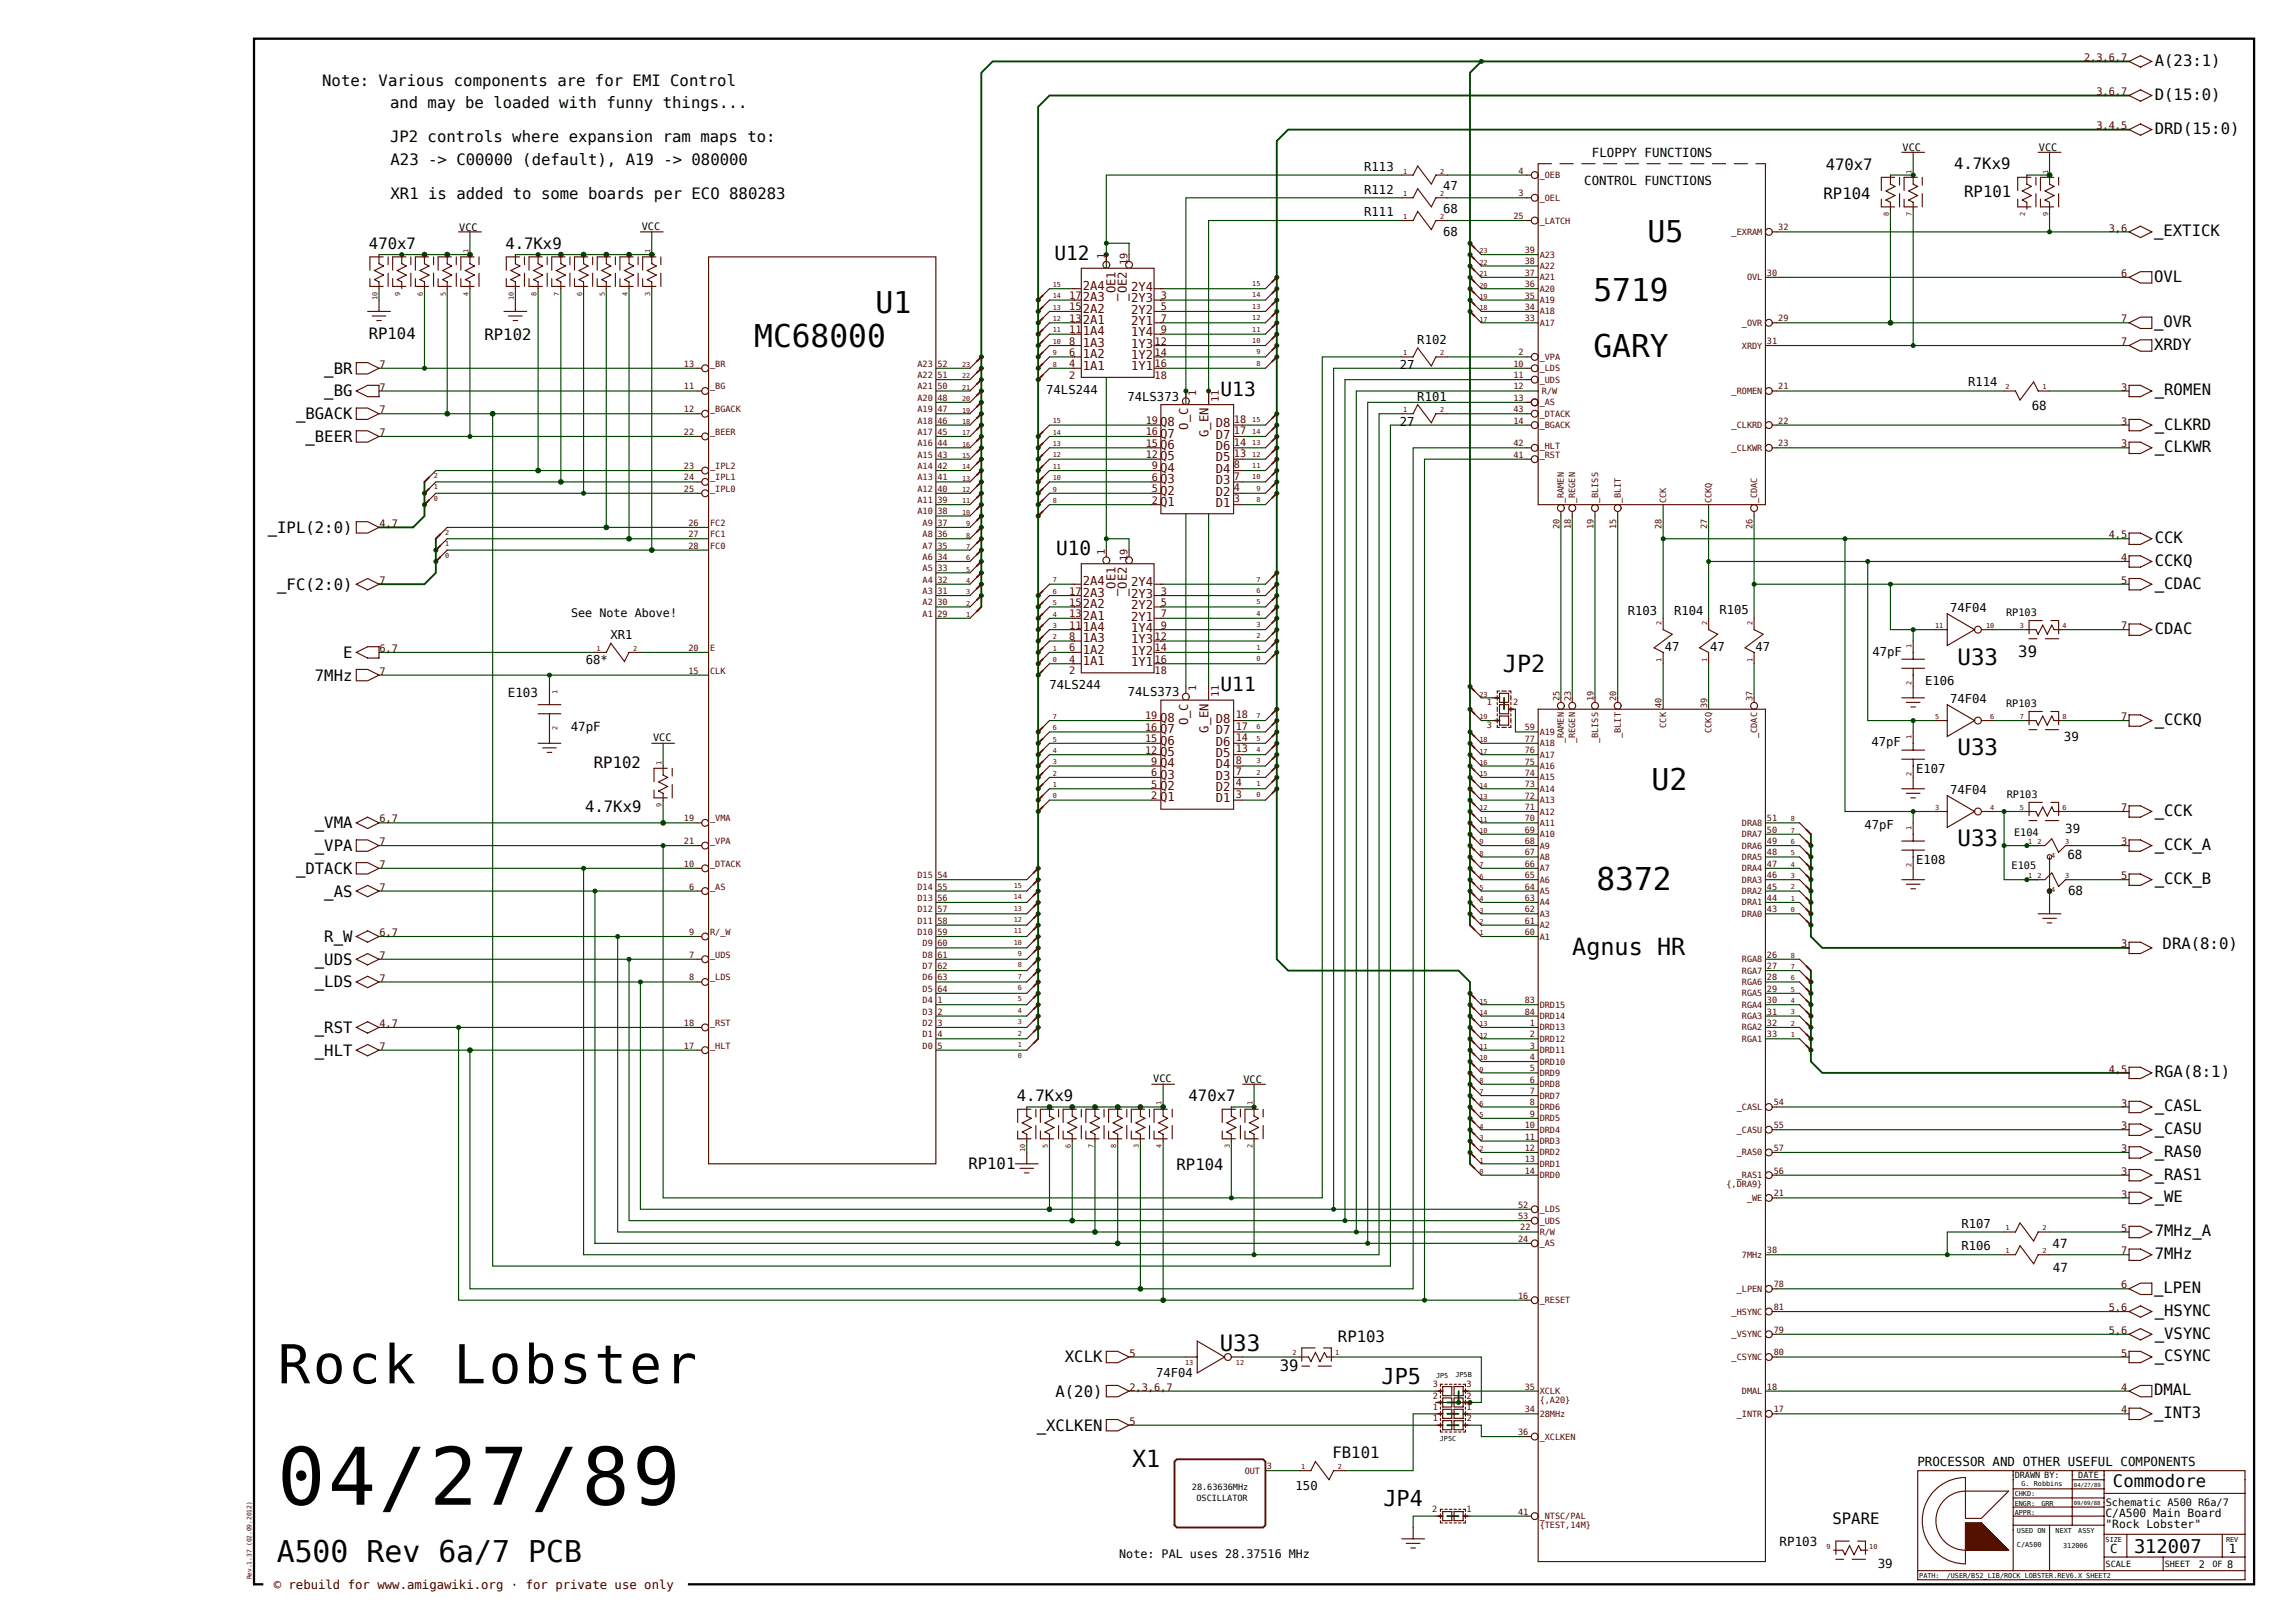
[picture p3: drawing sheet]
<svg xmlns="http://www.w3.org/2000/svg" width="420mm" height="297mm" viewBox="0 0 420 297" stroke-linecap="round" stroke-linejoin="round" font-family="sans-serif">
<defs><g id="words">
<text font-size="14.6" x="50.7" y="275.4">04/27/89</text>
<g font-size="9.8">
<text x="50.9" y="253.1">Rock</text>
<text x="83" y="253.1">Lobster</text>
</g>
<g font-size="5.7">
<text x="291.6" y="55.1">5719</text>
<text x="138" y="63.5">MC68000</text>
<text x="291.6" y="65.3">GARY</text>
<text x="292.2" y="162.8">8372</text>
</g>
<g font-size="5.5">
<text x="301.5" y="44.2">U5</text>
<text x="160.2" y="57.3">U1</text>
<text x="302.2" y="144.5">U2</text>
<text x="50.6" y="285.9">A500 Rev 6a/7 PCB</text>
</g>
<g font-size="4.3">
<text x="275" y="122.9">JP2</text>
<text x="287.7" y="174.7">Agnus HR</text>
<text x="207.2" y="268.4">X1</text>
</g>
<g font-size="4.1">
<text x="358.2" y="121.6">U33</text>
<text x="358.2" y="138.2">U33</text>
<text x="358.2" y="154.9">U33</text>
<text x="223.2" y="247.2">U33</text>
</g>
<g font-size="4">
<text x="252.8" y="253.2">JP5</text>
<text x="253.2" y="275.6">JP4</text>
</g>
<g font-size="3.6">
<text x="193" y="47.6">U12</text>
<text x="223.4" y="72.4">U13</text>
<text x="193.3" y="101.6">U10</text>
<text x="223.4" y="126.5">U11</text>
</g>
<text font-size="3.4" x="390.5" y="284.3">312007</text>
<text font-size="3.2" x="386.7" y="272.2">Commodore</text>
<g font-size="2.9">
<text x="59" y="15.7">Note: Various components are for EMI Control</text>
<text x="394.4" y="12">A(23:1)</text>
<text x="71.4" y="19.8">and may be loaded with funny things...</text>
<text x="394.4" y="18.3">D(15:0)</text>
<text x="71.4" y="26.1">JP2 controls where expansion ram maps to:</text>
<text x="394.4" y="24.5">DRD(15:0)</text>
<text x="71.5" y="30.2">A23 -&gt; C00000 (default), A19 -&gt; 080000</text>
<text x="334.1" y="31.2">470x7</text>
<text x="357.6" y="31">4.7Kx9</text>
<text x="71.5" y="36.4">XR1 is added to some boards per ECO 880283</text>
<text x="333.7" y="36.4">RP104</text>
<text x="359.5" y="36.1">RP101</text>
<text x="67.5" y="45.5">470x7</text>
<text x="92.5" y="45.5">4.7Kx9</text>
<text x="394.2" y="43.2">_EXTICK</text>
<text x="394.2" y="51.5">OVL</text>
<text x="394.2" y="59.8">_OVR</text>
<text x="67.5" y="62">RP104</text>
<text x="88.7" y="62.3">RP102</text>
<text x="394.2" y="64">XRDY</text>
<text x="59.3" y="68.4">_BR</text>
<text x="54.2" y="76.7">_BGACK</text>
<text x="59.3" y="72.6">_BG</text>
<text x="394.4" y="72.4">_ROMEN</text>
<text x="55.9" y="80.9">_BEER</text>
<text x="394.4" y="78.6">_CLKRD</text>
<text x="394.4" y="82.8">_CLKWR</text>
<text x="49" y="97.5">_IPL(2:0)</text>
<text x="394.4" y="99.4">CCK</text>
<text x="50.7" y="107.9">_FC(2:0)</text>
<text x="394.4" y="103.6">CCKQ</text>
<text x="394.4" y="107.7">_CDAC</text>
<text x="394.4" y="116">CDAC</text>
<text x="57.6" y="124.5">7MHz</text>
<text x="62.8" y="120.4">E</text>
<text x="369.4" y="120.3">39</text>
<text x="394.4" y="132.7">_CCKQ</text>
<text x="108.7" y="140.5">RP102</text>
<text x="107.1" y="148.5">4.7Kx9</text>
<text x="394.4" y="149.3">_CCK</text>
<text x="57.6" y="151.6">_VMA</text>
<text x="57.6" y="155.7">_VPA</text>
<text x="394.4" y="155.5">_CCK_A</text>
<text x="54.2" y="159.9">_DTACK</text>
<text x="394.4" y="161.8">_CCK_B</text>
<text x="59.3" y="164.1">_AS</text>
<text x="59.3" y="172.4">R_W</text>
<text x="395.8" y="173.7">DRA(8:0)</text>
<text x="57.6" y="176.5">_UDS</text>
<text x="57.6" y="180.7">_LDS</text>
<text x="57.6" y="189">_RST</text>
<text x="57.6" y="193.2">_HLT</text>
<text x="394.4" y="197.1">RGA(8:1)</text>
<text x="186.1" y="201.5">4.7Kx9</text>
<text x="217.5" y="201.5">470x7</text>
<text x="394.4" y="203.4">_CASL</text>
<text x="394.4" y="207.5">_CASU</text>
<text x="177.2" y="213.8">RP101</text>
<text x="215.3" y="214.1">RP104</text>
<text x="394.4" y="211.7">_RAS0</text>
<text x="394.4" y="215.9">_RAS1</text>
<text x="394.4" y="220">_WE</text>
<text x="394.4" y="226.3">7MHz_A</text>
<text x="394.4" y="230.4">7MHz</text>
<text x="394.2" y="236.6">_LPEN</text>
<text x="244.9" y="245.6">RP103</text>
<text x="394.4" y="245">_VSYNC</text>
<text x="394.4" y="240.8">_HSYNC</text>
<text x="194.9" y="249.3">XCLK</text>
<text x="234.2" y="251">39</text>
<text x="394.4" y="249.1">_CSYNC</text>
<text x="193.2" y="255.6">A(20)</text>
<text x="394.2" y="255.3">DMAL</text>
<text x="189.7" y="261.8">_XCLKEN</text>
<text x="394.2" y="259.5">_INT3</text>
<text x="243.8" y="266.9">FB101</text>
<text x="335.4" y="279">SPARE</text>
</g>
<g font-size="2.3">
<text x="291.3" y="28.7">FLOPPY FUNCTIONS</text>
<text x="289.9" y="33.8">CONTROL FUNCTIONS</text>
<text x="371.8" y="75.1">68</text>
<text x="92.9" y="127.5">E103</text>
<text x="104.4" y="133.8">47pF</text>
<text x="377.7" y="135.7">39</text>
<text x="378" y="152.5">39</text>
<text x="378.3" y="157.2">68</text>
<text x="378.5" y="163.7">68</text>
<text x="375.6" y="228.4">47</text>
<text x="375.7" y="232.8">47</text>
<text x="350.9" y="268.3">PROCESSOR AND OTHER USEFUL COMPONENTS</text>
<text x="325.7" y="282.9">RP103</text>
<text x="343.6" y="287">39</text>
<text x="386.2" y="284.2">C</text>
<text x="407.9" y="284.2">1</text>
</g>
<text font-size="2.3" fill="#300" x="50.1" y="290.8">© rebuild for www.amigawiki.org · for private use only</text>
<g font-size="2.2">
<text x="249.7" y="31.3">R113</text>
<text x="249.7" y="35.4">R112</text>
<text x="264.1" y="34.9">47</text>
<text x="249.7" y="39.6">R111</text>
<text x="264.1" y="39">68</text>
<text x="264.1" y="43.2">68</text>
<text x="259.4" y="62.9">R102</text>
<text x="256.2" y="67.5">27</text>
<text x="360.2" y="70.6">R114</text>
<text x="191.5" y="72.1">74LS244</text>
<text x="206.4" y="73.4">74LS373</text>
<text x="256.2" y="77.9">27</text>
<text x="259.4" y="73.3">R101</text>
<text x="297.9" y="112.5">R103</text>
<text x="306.4" y="112.5">R104</text>
<text x="314.7" y="112.3">R105</text>
<text x="356.9" y="112">74F04</text>
<text x="111.7" y="117">XR1</text>
<text x="304.6" y="119.1">47</text>
<text x="313" y="119.1">47</text>
<text x="321.3" y="119.1">47</text>
<text x="342.7" y="120">47pF</text>
<text x="107.2" y="121.5">68*</text>
<text x="352.3" y="125.4">E106</text>
<text x="192.1" y="126.1">74LS244</text>
<text x="206.4" y="127.4">74LS373</text>
<text x="356.9" y="128.6">74F04</text>
<text x="342.5" y="136.6">47pF</text>
<text x="350.7" y="141.4">E107</text>
<text x="356.9" y="145.3">74F04</text>
<text x="341.2" y="151.7">47pF</text>
<text x="350.7" y="158">E108</text>
<text x="359" y="224.7">R107</text>
<text x="359" y="228.8">R106</text>
<text x="211.6" y="252.1">74F04</text>
<text x="237.1" y="272.6">150</text>
</g>
<g font-size="2.2" fill="#500">
<text x="198.2" y="53.1">2A4</text>
<text x="207" y="53.2">2Y4</text>
<text x="198.2" y="57.2">2A2</text>
<text x="198.2" y="55.1">2A3</text>
<text x="198.2" y="59.3">2A1</text>
<text x="204.1" y="55" transform="rotate(-90 204.1 55)">_OE1</text>
<text x="206.2" y="55" transform="rotate(-90 206.2 55)">_OE2</text>
<text x="207" y="57.4">2Y2</text>
<text x="207" y="55.3">2Y3</text>
<text x="207" y="59.5">2Y1</text>
<text x="198.2" y="61.4">1A4</text>
<text x="198.2" y="65.5">1A2</text>
<text x="198.2" y="63.5">1A3</text>
<text x="207" y="61.6">1Y4</text>
<text x="207" y="65.7">1Y2</text>
<text x="207" y="63.6">1Y3</text>
<text x="198.2" y="67.6">1A1</text>
<text x="207" y="67.8">1Y1</text>
<text x="212.3" y="82.2">Q6</text>
<text x="212.3" y="80.1">Q7</text>
<text x="212.3" y="78">Q8</text>
<text x="217.4" y="78.6" transform="rotate(-90 217.4 78.6)">O_C</text>
<text x="221.2" y="80" transform="rotate(-90 221.2 80)">G_EN</text>
<text x="222.5" y="82.4">D6</text>
<text x="222.5" y="80.3">D7</text>
<text x="222.5" y="78.2">D8</text>
<text x="212.3" y="86.3">Q4</text>
<text x="212.3" y="84.3">Q5</text>
<text x="212.3" y="88.4">Q3</text>
<text x="222.5" y="86.5">D4</text>
<text x="222.5" y="84.4">D5</text>
<text x="222.5" y="88.6">D3</text>
<text x="212.3" y="92.6">Q1</text>
<text x="212.3" y="90.5">Q2</text>
<text x="222.5" y="92.8">D1</text>
<text x="222.5" y="90.7">D2</text>
<text x="198.2" y="107.1">2A4</text>
<text x="207" y="107.3">2Y4</text>
<text x="198.2" y="113.4">2A1</text>
<text x="198.2" y="111.3">2A2</text>
<text x="198.2" y="109.2">2A3</text>
<text x="204.1" y="109.1" transform="rotate(-90 204.1 109.1)">_OE1</text>
<text x="206.2" y="109.1" transform="rotate(-90 206.2 109.1)">_OE2</text>
<text x="207" y="113.6">2Y1</text>
<text x="207" y="111.5">2Y2</text>
<text x="207" y="109.4">2Y3</text>
<text x="198.2" y="117.5">1A3</text>
<text x="198.2" y="115.5">1A4</text>
<text x="198.2" y="119.6">1A2</text>
<text x="207" y="117.7">1Y3</text>
<text x="207" y="115.6">1Y4</text>
<text x="207" y="119.8">1Y2</text>
<text x="198.2" y="121.7">1A1</text>
<text x="207" y="121.9">1Y1</text>
<text x="212.3" y="134.2">Q7</text>
<text x="212.3" y="132.1">Q8</text>
<text x="212.3" y="136.2">Q6</text>
<text x="217.4" y="132.7" transform="rotate(-90 217.4 132.7)">O_C</text>
<text x="221.2" y="134.1" transform="rotate(-90 221.2 134.1)">G_EN</text>
<text x="222.5" y="134.3">D7</text>
<text x="222.5" y="132.3">D8</text>
<text x="222.5" y="136.4">D6</text>
<text x="212.3" y="138.3">Q5</text>
<text x="212.3" y="142.5">Q3</text>
<text x="212.3" y="140.4">Q4</text>
<text x="222.5" y="138.5">D5</text>
<text x="222.5" y="142.7">D3</text>
<text x="222.5" y="140.6">D4</text>
<text x="212.3" y="146.6">Q1</text>
<text x="212.3" y="144.6">Q2</text>
<text x="222.5" y="146.8">D1</text>
<text x="222.5" y="144.7">D2</text>
</g>
<g font-size="2.1">
<text x="104.5" y="112.9">See Note Above!</text>
<text x="385.3" y="279.6">&quot;Rock Lobster&quot;</text>
<text x="385.3" y="277.6">C/A500 Main Board</text>
<text x="204.8" y="285.1">Note: PAL uses 28.37516 MHz</text>
</g>
<g font-size="1.9" fill="#500">
<text x="381.4" y="11.2">2,3,6,7</text>
<text x="383.7" y="17.4">3,6,7</text>
<text x="383.7" y="23.6">3,4,5</text>
<text x="202.2" y="47.4" transform="rotate(-90 202.2 47.4)">1</text>
<text x="385.9" y="42.4">3,6</text>
<text x="206.3" y="48.6" transform="rotate(-90 206.3 48.6)">19</text>
<text x="388.2" y="50.7">6</text>
<text x="195.7" y="58.9">13</text>
<text x="195.7" y="56.8">15</text>
<text x="195.7" y="54.7">17</text>
<text x="212.4" y="58.9">7</text>
<text x="212.4" y="56.8">5</text>
<text x="212.4" y="54.7">3</text>
<text x="388.2" y="59">7</text>
<text x="195.7" y="63.1">8</text>
<text x="195.7" y="61">11</text>
<text x="195.7" y="65.1">6</text>
<text x="211.3" y="63.1">12</text>
<text x="211.3" y="65.1">14</text>
<text x="212.4" y="61">9</text>
<text x="388.2" y="63.2">7</text>
<text x="69.4" y="71.5">7</text>
<text x="69.4" y="67.3">7</text>
<text x="195.7" y="69.3">2</text>
<text x="195.7" y="67.2">4</text>
<text x="211.3" y="69.3">18</text>
<text x="211.3" y="67.2">16</text>
<text x="388.2" y="71.5">3</text>
<text x="69.4" y="75.6">7</text>
<text x="209.7" y="77.6">19</text>
<text x="218.9" y="72.4" transform="rotate(-90 218.9 72.4)">1</text>
<text x="223.1" y="73.5" transform="rotate(-90 223.1 73.5)">11</text>
<text x="225.8" y="77.4">18</text>
<text x="388.2" y="77.7">3</text>
<text x="69.4" y="79.8">7</text>
<text x="209.7" y="81.7">15</text>
<text x="209.7" y="79.7">16</text>
<text x="209.7" y="83.8">12</text>
<text x="225.8" y="81.5">14</text>
<text x="225.8" y="79.5">17</text>
<text x="225.8" y="83.6">13</text>
<text x="388.2" y="81.9">3</text>
<text x="210.8" y="85.9">9</text>
<text x="210.8" y="88">6</text>
<text x="225.8" y="85.7">8</text>
<text x="225.8" y="89.9">4</text>
<text x="225.8" y="87.8">7</text>
<text x="210.8" y="92.1">2</text>
<text x="210.8" y="90.1">5</text>
<text x="225.8" y="91.9">3</text>
<text x="69.4" y="96.4">4,7</text>
<text x="202.2" y="101.5" transform="rotate(-90 202.2 101.5)">1</text>
<text x="385.9" y="98.5">4,5</text>
<text x="69.4" y="106.8">7</text>
<text x="206.3" y="102.6" transform="rotate(-90 206.3 102.6)">19</text>
<text x="388.2" y="106.8">5</text>
<text x="388.2" y="102.7">4</text>
<text x="195.7" y="108.8">17</text>
<text x="195.7" y="113">13</text>
<text x="195.7" y="110.9">15</text>
<text x="212.4" y="108.8">3</text>
<text x="212.4" y="113">7</text>
<text x="212.4" y="110.9">5</text>
<text x="69.4" y="119.3">6,7</text>
<text x="195.7" y="115">11</text>
<text x="195.7" y="119.2">6</text>
<text x="195.7" y="117.1">8</text>
<text x="211.3" y="119.2">14</text>
<text x="211.3" y="117.1">12</text>
<text x="212.4" y="115">9</text>
<text x="388.2" y="115.2">7</text>
<text x="69.4" y="123.5">7</text>
<text x="195.7" y="123.4">2</text>
<text x="195.7" y="121.3">4</text>
<text x="211.3" y="123.4">18</text>
<text x="211.3" y="121.3">16</text>
<text x="209.6" y="131.7">19</text>
<text x="218.9" y="126.5" transform="rotate(-90 218.9 126.5)">1</text>
<text x="223.1" y="127.6" transform="rotate(-90 223.1 127.6)">11</text>
<text x="226.1" y="131.4">18</text>
<text x="388.2" y="131.8">7</text>
<text x="209.6" y="133.7">16</text>
<text x="209.6" y="137.9">12</text>
<text x="209.6" y="135.8">15</text>
<text x="226.1" y="133.5">17</text>
<text x="226.1" y="137.7">13</text>
<text x="226.1" y="135.6">14</text>
<text x="210.7" y="142.1">6</text>
<text x="210.7" y="140">9</text>
<text x="226.1" y="141.8">7</text>
<text x="226.1" y="139.8">8</text>
<text x="226.1" y="143.9">4</text>
<text x="210.7" y="146.2">2</text>
<text x="210.7" y="144.1">5</text>
<text x="226.1" y="146">3</text>
<text x="388.2" y="148.4">7</text>
<text x="69.4" y="154.7">7</text>
<text x="69.4" y="150.5">6,7</text>
<text x="388.2" y="154.7">3</text>
<text x="69.4" y="158.8">7</text>
<text x="388.2" y="160.9">5</text>
<text x="69.4" y="163">7</text>
<text x="69.4" y="171.3">6,7</text>
<text x="388.2" y="173.4">3</text>
<text x="69.4" y="175.5">7</text>
<text x="69.4" y="179.6">7</text>
<text x="69.4" y="187.9">4,7</text>
<text x="69.4" y="192.1">7</text>
<text x="385.9" y="196.3">4,5</text>
<text x="388.2" y="202.5">3</text>
<text x="388.2" y="206.7">3</text>
<text x="388.2" y="215">3</text>
<text x="388.2" y="210.8">3</text>
<text x="388.2" y="219.1">3</text>
<text x="388.2" y="225.4">5</text>
<text x="388.2" y="229.5">7</text>
<text x="385.9" y="239.9">5,6</text>
<text x="388.2" y="235.8">6</text>
<text x="385.9" y="244.1">5,6</text>
<text x="206.7" y="248.3">5</text>
<text x="388.2" y="248.3">5</text>
<text x="206.7" y="254.5">2,3,6,7</text>
<text x="388.2" y="254.5">4</text>
<text x="206.7" y="260.7">5</text>
<text x="388.2" y="258.7">4</text>
</g>
<g font-size="1.9">
<text x="348.2" y="27.6">VCC</text>
<text x="373.1" y="27.6">VCC</text>
<text x="84.1" y="42.2">VCC</text>
<text x="117.5" y="42.1">VCC</text>
<text x="367.1" y="112.8">RP103</text>
<text x="367.1" y="129.4">RP103</text>
<text x="119.5" y="135.7">VCC</text>
<text x="367.2" y="146.1">RP103</text>
<text x="368.6" y="152.9">E104</text>
<text x="368.1" y="159.1">E105</text>
<text x="211" y="198.1">VCC</text>
<text x="227.6" y="198.2">VCC</text>
<text x="385.4" y="275.5">Schematic A500 R6a/7</text>
<text x="402.4" y="286.9">2</text>
<text x="407.6" y="287">8</text>
</g>
<g font-size="1.6" fill="#500">
<text x="277.9" y="31.8">4</text>
<text x="277.9" y="35.9">3</text>
<text x="281.8" y="32.6">_OEB</text>
<text x="277" y="40.1">25</text>
<text x="281.8" y="40.9">_LATCH</text>
<text x="281.8" y="36.8">_OEL</text>
<text x="279.1" y="46.3">39</text>
<text x="281.8" y="47.1">A23</text>
<text x="316.9" y="43">_EXRAM</text>
<text x="325.4" y="42.2">32</text>
<text x="279.1" y="48.4">38</text>
<text x="279.1" y="50.5">37</text>
<text x="279.1" y="52.6">36</text>
<text x="281.8" y="49.2">A22</text>
<text x="281.8" y="51.3">A21</text>
<text x="281.8" y="53.4">A20</text>
<text x="319.7" y="51.3">OVL</text>
<text x="323.4" y="50.5">30</text>
<text x="279.1" y="56.7">34</text>
<text x="279.1" y="58.8">33</text>
<text x="279.1" y="54.6">35</text>
<text x="281.8" y="57.5">A18</text>
<text x="281.8" y="59.6">A17</text>
<text x="281.8" y="55.5">A19</text>
<text x="318.8" y="59.6">_OVR</text>
<text x="325.4" y="58.8">29</text>
<text x="277.9" y="65">2</text>
<text x="281.8" y="65.9">_VPA</text>
<text x="318.8" y="63.8">XRDY</text>
<text x="323.4" y="63">31</text>
<text x="125.2" y="67.1">13</text>
<text x="125.2" y="71.3">11</text>
<text x="130" y="67.1">_BR</text>
<text x="130" y="71.3">_BG</text>
<text x="167.9" y="67.1">A23</text>
<text x="167.9" y="69.2">A22</text>
<text x="167.9" y="71.3">A21</text>
<text x="171.5" y="67.1">52</text>
<text x="171.5" y="69.2">51</text>
<text x="171.5" y="71.3">50</text>
<text x="277" y="71.3">12</text>
<text x="277" y="67.1">10</text>
<text x="277" y="69.2">11</text>
<text x="281.8" y="67.9">_LDS</text>
<text x="281.8" y="70">_UDS</text>
<text x="325.4" y="71.3">21</text>
<text x="125.2" y="75.4">12</text>
<text x="130" y="75.4">_BGACK</text>
<text x="167.9" y="73.4">A20</text>
<text x="167.9" y="75.4">A19</text>
<text x="167.9" y="77.5">A18</text>
<text x="171.5" y="73.4">48</text>
<text x="171.5" y="75.4">47</text>
<text x="171.5" y="77.5">46</text>
<text x="277" y="77.5">14</text>
<text x="277" y="73.4">13</text>
<text x="277" y="75.4">43</text>
<text x="281.8" y="74.2">_AS</text>
<text x="281.8" y="76.3">_DTACK</text>
<text x="282.2" y="72.1">R/W</text>
<text x="316.9" y="72.1">_ROMEN</text>
<text x="325.4" y="77.5">22</text>
<text x="125.2" y="79.6">22</text>
<text x="130" y="79.6">_BEER</text>
<text x="167.9" y="79.6">A17</text>
<text x="167.9" y="81.7">A16</text>
<text x="167.9" y="83.8">A15</text>
<text x="171.5" y="79.6">45</text>
<text x="171.5" y="81.7">44</text>
<text x="171.5" y="83.8">43</text>
<text x="277" y="81.7">42</text>
<text x="277" y="83.8">41</text>
<text x="281.8" y="78.3">_BGACK</text>
<text x="281.8" y="82.1">_HLT</text>
<text x="281.8" y="83.8">_RST</text>
<text x="316.9" y="82.5">_CLKWR</text>
<text x="316.9" y="78.3">_CLKRD</text>
<text x="325.4" y="81.7">23</text>
<text x="125.2" y="85.8">23</text>
<text x="125.2" y="87.9">24</text>
<text x="125.2" y="90">25</text>
<text x="130" y="85.8">_IPL2</text>
<text x="130" y="87.9">_IPL1</text>
<text x="130" y="90">_IPL0</text>
<text x="167.9" y="85.8">A14</text>
<text x="167.9" y="87.9">A13</text>
<text x="167.9" y="90">A12</text>
<text x="171.5" y="85.8">42</text>
<text x="171.5" y="87.9">41</text>
<text x="171.5" y="90">40</text>
<text x="167.9" y="92.1">A11</text>
<text x="167.9" y="94.2">A10</text>
<text x="171.5" y="92.1">39</text>
<text x="171.5" y="94.2">38</text>
<text x="286.2" y="92.1" transform="rotate(-90 286.2 92.1)">_RAMEN</text>
<text x="288.3" y="92.1" transform="rotate(-90 288.3 92.1)">_REGEN</text>
<text x="292.4" y="92.1" transform="rotate(-90 292.4 92.1)">_BLISS</text>
<text x="296.6" y="92.1" transform="rotate(-90 296.6 92.1)">_BLIT</text>
<text x="304.9" y="92.1" transform="rotate(-90 304.9 92.1)">CCK</text>
<text x="313.2" y="92.1" transform="rotate(-90 313.2 92.1)">CCKQ</text>
<text x="321.6" y="92.1" transform="rotate(-90 321.6 92.1)">_CDAC</text>
<text x="126" y="96.2">26</text>
<text x="126" y="98.3">27</text>
<text x="126" y="100.4">28</text>
<text x="130" y="96.2">FC2</text>
<text x="130" y="98.3">FC1</text>
<text x="130" y="100.4">FC0</text>
<text x="168.8" y="96.2">A9</text>
<text x="168.8" y="98.3">A8</text>
<text x="168.8" y="100.4">A7</text>
<text x="171.5" y="96.2">37</text>
<text x="171.5" y="98.3">36</text>
<text x="171.5" y="100.4">35</text>
<text x="285.4" y="96.9" transform="rotate(-90 285.4 96.9)">20</text>
<text x="287.5" y="96.9" transform="rotate(-90 287.5 96.9)">18</text>
<text x="291.6" y="96.9" transform="rotate(-90 291.6 96.9)">19</text>
<text x="295.8" y="96.9" transform="rotate(-90 295.8 96.9)">15</text>
<text x="304.1" y="96.9" transform="rotate(-90 304.1 96.9)">28</text>
<text x="312.4" y="96.9" transform="rotate(-90 312.4 96.9)">27</text>
<text x="320.7" y="96.9" transform="rotate(-90 320.7 96.9)">26</text>
<text x="168.8" y="102.5">A6</text>
<text x="168.8" y="104.5">A5</text>
<text x="168.8" y="106.6">A4</text>
<text x="171.5" y="102.5">34</text>
<text x="171.5" y="104.5">33</text>
<text x="171.5" y="106.6">32</text>
<text x="168.8" y="108.7">A3</text>
<text x="168.8" y="110.8">A2</text>
<text x="168.8" y="112.9">A1</text>
<text x="171.5" y="108.7">31</text>
<text x="171.5" y="110.8">30</text>
<text x="171.5" y="112.9">29</text>
<text x="126" y="119.1">20</text>
<text x="130" y="119.1">E</text>
<text x="126" y="123.3">15</text>
<text x="130" y="123.3">CLK</text>
<text x="272.1" y="129.1">1</text>
<text x="276.9" y="129">2</text>
<text x="285.4" y="128.3" transform="rotate(-90 285.4 128.3)">25</text>
<text x="287.5" y="128.3" transform="rotate(-90 287.5 128.3)">23</text>
<text x="291.6" y="128.3" transform="rotate(-90 291.6 128.3)">19</text>
<text x="295.8" y="128.3" transform="rotate(-90 295.8 128.3)">20</text>
<text x="304.1" y="129.5" transform="rotate(-90 304.1 129.5)">40</text>
<text x="312.4" y="129.5" transform="rotate(-90 312.4 129.5)">39</text>
<text x="320.7" y="128.3" transform="rotate(-90 320.7 128.3)">37</text>
<text x="272.1" y="133.2">3</text>
<text x="279.1" y="137.8">76</text>
<text x="279.1" y="135.7">77</text>
<text x="279.1" y="133.7">59</text>
<text x="281.8" y="136.6">A18</text>
<text x="281.8" y="134.5">A19</text>
<text x="286.2" y="136" transform="rotate(-90 286.2 136)">_RAMEN</text>
<text x="288.3" y="136" transform="rotate(-90 288.3 136)">_REGEN</text>
<text x="292.4" y="136" transform="rotate(-90 292.4 136)">_BLISS</text>
<text x="296.6" y="135" transform="rotate(-90 296.6 135)">_BLIT</text>
<text x="304.9" y="133.2" transform="rotate(-90 304.9 133.2)">CCK</text>
<text x="313.2" y="134.1" transform="rotate(-90 313.2 134.1)">CCKQ</text>
<text x="321.6" y="135" transform="rotate(-90 321.6 135)">_CDAC</text>
<text x="279.1" y="142">74</text>
<text x="279.1" y="139.9">75</text>
<text x="281.8" y="142.8">A15</text>
<text x="281.8" y="140.7">A16</text>
<text x="281.8" y="138.7">A17</text>
<text x="279.1" y="148.2">71</text>
<text x="279.1" y="146.1">72</text>
<text x="279.1" y="144.1">73</text>
<text x="281.8" y="149.1">A12</text>
<text x="281.8" y="147">A13</text>
<text x="281.8" y="144.9">A14</text>
<text x="125.2" y="150.3">19</text>
<text x="125.2" y="154.5">21</text>
<text x="130" y="150.3">_VMA</text>
<text x="130" y="154.5">_VPA</text>
<text x="279.1" y="154.5">68</text>
<text x="279.1" y="152.4">69</text>
<text x="279.1" y="150.3">70</text>
<text x="281.8" y="155.3">A9</text>
<text x="281.8" y="153.2">A10</text>
<text x="281.8" y="151.1">A11</text>
<text x="318.8" y="155.3">DRA6</text>
<text x="318.8" y="153.2">DRA7</text>
<text x="318.8" y="151.1">DRA8</text>
<text x="323.4" y="154.5">49</text>
<text x="323.4" y="152.4">50</text>
<text x="323.4" y="150.3">51</text>
<text x="125.2" y="158.6">10</text>
<text x="130" y="158.6">_DTACK</text>
<text x="167.9" y="160.7">D15</text>
<text x="171.5" y="160.7">54</text>
<text x="279.1" y="160.7">65</text>
<text x="279.1" y="158.6">66</text>
<text x="279.1" y="156.5">67</text>
<text x="281.8" y="161.5">A6</text>
<text x="281.8" y="159.5">A7</text>
<text x="281.8" y="157.4">A8</text>
<text x="318.8" y="161.5">DRA3</text>
<text x="318.8" y="159.5">DRA4</text>
<text x="318.8" y="157.4">DRA5</text>
<text x="323.4" y="160.7">46</text>
<text x="323.4" y="158.6">47</text>
<text x="323.4" y="156.5">48</text>
<text x="126.1" y="162.8">6</text>
<text x="130" y="162.8">_AS</text>
<text x="167.9" y="166.9">D12</text>
<text x="167.9" y="164.9">D13</text>
<text x="167.9" y="162.8">D14</text>
<text x="171.5" y="166.9">57</text>
<text x="171.5" y="164.9">56</text>
<text x="171.5" y="162.8">55</text>
<text x="279.1" y="166.9">62</text>
<text x="279.1" y="164.9">63</text>
<text x="279.1" y="162.8">64</text>
<text x="281.8" y="167.8">A3</text>
<text x="281.8" y="165.7">A4</text>
<text x="281.8" y="163.6">A5</text>
<text x="318.8" y="167.8">DRA0</text>
<text x="318.8" y="165.7">DRA1</text>
<text x="318.8" y="163.6">DRA2</text>
<text x="323.4" y="166.9">43</text>
<text x="323.4" y="164.9">44</text>
<text x="323.4" y="162.8">45</text>
<text x="126.1" y="171.1">9</text>
<text x="130" y="171.1">R/_W</text>
<text x="167.9" y="171.1">D10</text>
<text x="167.9" y="169">D11</text>
<text x="168.8" y="173.2">D9</text>
<text x="171.5" y="173.2">60</text>
<text x="171.5" y="171.1">59</text>
<text x="171.5" y="169">58</text>
<text x="279.1" y="171.1">60</text>
<text x="279.1" y="169">61</text>
<text x="281.8" y="171.9">A1</text>
<text x="281.8" y="169.9">A2</text>
<text x="126.1" y="175.3">7</text>
<text x="126.1" y="179.4">8</text>
<text x="130" y="175.3">_UDS</text>
<text x="130" y="179.4">_LDS</text>
<text x="168.8" y="179.4">D6</text>
<text x="168.8" y="177.3">D7</text>
<text x="168.8" y="175.3">D8</text>
<text x="171.5" y="179.4">63</text>
<text x="171.5" y="177.3">62</text>
<text x="171.5" y="175.3">61</text>
<text x="318.8" y="178.2">RGA7</text>
<text x="318.8" y="176.1">RGA8</text>
<text x="323.4" y="179.4">28</text>
<text x="323.4" y="177.3">27</text>
<text x="323.4" y="175.3">26</text>
<text x="168.8" y="185.7">D3</text>
<text x="168.8" y="183.6">D4</text>
<text x="168.8" y="181.5">D5</text>
<text x="171.5" y="185.7">2</text>
<text x="171.5" y="183.6">1</text>
<text x="171.5" y="181.5">64</text>
<text x="279.1" y="183.6">83</text>
<text x="279.1" y="185.7">84</text>
<text x="281.8" y="184.4">DRD15</text>
<text x="318.8" y="184.4">RGA4</text>
<text x="318.8" y="182.3">RGA5</text>
<text x="318.8" y="180.3">RGA6</text>
<text x="323.4" y="185.7">31</text>
<text x="323.4" y="183.6">30</text>
<text x="323.4" y="181.5">29</text>
<text x="125.2" y="187.7">18</text>
<text x="125.2" y="191.9">17</text>
<text x="130" y="187.7">_RST</text>
<text x="130" y="191.9">_HLT</text>
<text x="168.8" y="191.9">D0</text>
<text x="168.8" y="189.8">D1</text>
<text x="168.8" y="187.7">D2</text>
<text x="171.5" y="191.9">5</text>
<text x="171.5" y="189.8">4</text>
<text x="171.5" y="187.7">3</text>
<text x="280" y="187.7">1</text>
<text x="280" y="189.8">2</text>
<text x="280" y="191.9">3</text>
<text x="281.8" y="186.5">DRD14</text>
<text x="281.8" y="188.6">DRD13</text>
<text x="281.8" y="190.6">DRD12</text>
<text x="318.8" y="190.6">RGA1</text>
<text x="318.8" y="188.6">RGA2</text>
<text x="318.8" y="186.5">RGA3</text>
<text x="323.4" y="189.8">33</text>
<text x="323.4" y="187.7">32</text>
<text x="280" y="194">4</text>
<text x="280" y="196.1">5</text>
<text x="281.8" y="192.7">DRD11</text>
<text x="281.8" y="194.8">DRD10</text>
<text x="281.8" y="196.9">DRD9</text>
<text x="280" y="198.1">6</text>
<text x="280" y="200.2">7</text>
<text x="280" y="202.3">8</text>
<text x="281.8" y="199">DRD8</text>
<text x="281.8" y="201">DRD7</text>
<text x="281.8" y="203.1">DRD6</text>
<text x="317.8" y="203.1">_CASL</text>
<text x="324.6" y="202.3">54</text>
<text x="279.1" y="206.5">10</text>
<text x="279.1" y="208.5">11</text>
<text x="280" y="204.4">9</text>
<text x="281.8" y="205.2">DRD5</text>
<text x="281.8" y="207.3">DRD4</text>
<text x="281.8" y="209.4">DRD3</text>
<text x="317.8" y="207.3">_CASU</text>
<text x="324.6" y="206.5">55</text>
<text x="279.1" y="210.6">12</text>
<text x="279.1" y="212.7">13</text>
<text x="279.1" y="214.8">14</text>
<text x="281.8" y="211.4">DRD2</text>
<text x="281.8" y="213.5">DRD1</text>
<text x="281.8" y="215.6">DRD0</text>
<text x="317.8" y="211.4">_RAS0</text>
<text x="317.8" y="215.6">_RAS1</text>
<text x="324.6" y="210.6">57</text>
<text x="324.6" y="214.8">56</text>
<text x="277.8" y="221">52</text>
<text x="281.8" y="221.8">_LDS</text>
<text x="316" y="217.3">{,DRA9}</text>
<text x="319.7" y="219.8">_WE</text>
<text x="324.6" y="218.9">21</text>
<text x="277.8" y="223.1">53</text>
<text x="277.8" y="227.3">24</text>
<text x="278.2" y="225.2">22</text>
<text x="281.8" y="223.9">_UDS</text>
<text x="281.8" y="226">R/W</text>
<text x="281.8" y="228.1">_AS</text>
<text x="318.8" y="230.2">7MHz</text>
<text x="323.4" y="229.3">38</text>
<text x="277.8" y="237.7">16</text>
<text x="281.8" y="238.5">_RESET</text>
<text x="317.8" y="236.4">_LPEN</text>
<text x="324.6" y="235.6">78</text>
<text x="324.6" y="239.7">81</text>
<text x="316.9" y="244.7">_VSYNC</text>
<text x="316.9" y="240.6">_HSYNC</text>
<text x="324.6" y="243.9">79</text>
<text x="316.9" y="248.9">_CSYNC</text>
<text x="324.6" y="248">80</text>
<text x="262.2" y="253.9">3</text>
<text x="262.2" y="256">2</text>
<text x="268.4" y="253.9">3</text>
<text x="268.4" y="256">2</text>
<text x="279.1" y="254.3">35</text>
<text x="281.8" y="255.1">XCLK</text>
<text x="281.8" y="256.8">{,A20}</text>
<text x="318.8" y="255.1">DMAL</text>
<text x="323.4" y="254.3">18</text>
<text x="262.2" y="258">1</text>
<text x="262.2" y="260.1">1</text>
<text x="268.4" y="258">1</text>
<text x="268.5" y="260.1">2</text>
<text x="277.8" y="262.6">36</text>
<text x="279.1" y="258.4">34</text>
<text x="281.8" y="263.4">_XCLKEN</text>
<text x="281.8" y="259.3">28MHz</text>
<text x="317.8" y="259.3">_INTR</text>
<text x="324.6" y="258.4">17</text>
<text x="227.8" y="269.7">OUT</text>
<text x="231.9" y="268.8">3</text>
<text x="262.1" y="276.7">2</text>
<text x="268.4" y="276.7">1</text>
<text x="277.8" y="277.2">41</text>
<text x="281.8" y="278">_NTSC/PAL</text>
<text x="281.8" y="279.7">{TEST,14M}</text>
</g>
<g font-size="1.6">
<text x="218.1" y="272.6">28.63636MHz</text>
<text x="219" y="274.7">OSCILLATOR</text>
<text x="368.7" y="270.5">DRAWN BY:</text>
<text x="380.3" y="270.5">DATE</text>
<text x="385.3" y="286.7">SCALE</text>
<text x="396.2" y="286.7">SHEET</text>
<text x="404.9" y="286.7">OF</text>
</g>
<g font-size="1.2" fill="#500">
<text x="256.8" y="31.8">1</text>
<text x="256.8" y="35.9">1</text>
<text x="263.5" y="31.8">2</text>
<text x="263.5" y="35.9">2</text>
<text x="349.8" y="31.8" transform="rotate(-90 349.8 31.8)">1</text>
<text x="374.8" y="31.8" transform="rotate(-90 374.8 31.8)">1</text>
<text x="256.8" y="40.1">1</text>
<text x="263.5" y="40.1">2</text>
<text x="345.7" y="39.6" transform="rotate(-90 345.7 39.6)">8</text>
<text x="349.8" y="39.6" transform="rotate(-90 349.8 39.6)">7</text>
<text x="370.6" y="39.6" transform="rotate(-90 370.6 39.6)">2</text>
<text x="374.8" y="39.6" transform="rotate(-90 374.8 39.6)">9</text>
<text x="85.7" y="46.3" transform="rotate(-90 85.7 46.3)">1</text>
<text x="119" y="46.3" transform="rotate(-90 119 46.3)">1</text>
<text x="270.7" y="46.4">23</text>
<text x="192.7" y="52.5">15</text>
<text x="229.2" y="52.3">15</text>
<text x="270.7" y="52.6">20</text>
<text x="270.7" y="50.5">21</text>
<text x="270.7" y="48.5">22</text>
<text x="69.1" y="54.9" transform="rotate(-90 69.1 54.9)">10</text>
<text x="73.2" y="54.1" transform="rotate(-90 73.2 54.1)">9</text>
<text x="77.4" y="54.1" transform="rotate(-90 77.4 54.1)">6</text>
<text x="81.6" y="54.1" transform="rotate(-90 81.6 54.1)">5</text>
<text x="85.7" y="54.1" transform="rotate(-90 85.7 54.1)">4</text>
<text x="94" y="54.9" transform="rotate(-90 94 54.9)">10</text>
<text x="98.2" y="54.1" transform="rotate(-90 98.2 54.1)">8</text>
<text x="102.4" y="54.1" transform="rotate(-90 102.4 54.1)">7</text>
<text x="106.5" y="54.1" transform="rotate(-90 106.5 54.1)">6</text>
<text x="110.7" y="54.1" transform="rotate(-90 110.7 54.1)">5</text>
<text x="114.8" y="54.1" transform="rotate(-90 114.8 54.1)">4</text>
<text x="119" y="54.1" transform="rotate(-90 119 54.1)">3</text>
<text x="192.7" y="58.8">12</text>
<text x="192.7" y="56.7">13</text>
<text x="192.7" y="54.6">14</text>
<text x="229.2" y="58.6">12</text>
<text x="229.2" y="56.5">13</text>
<text x="229.2" y="54.4">14</text>
<text x="270.7" y="58.9">17</text>
<text x="270.7" y="56.8">18</text>
<text x="270.7" y="54.7">19</text>
<text x="192.7" y="65">9</text>
<text x="192.7" y="62.9">10</text>
<text x="192.7" y="60.8">11</text>
<text x="229.2" y="62.7">10</text>
<text x="229.2" y="60.7">11</text>
<text x="229.9" y="64.8">9</text>
<text x="256.8" y="65">1</text>
<text x="263.5" y="65">2</text>
<text x="176.1" y="71.3">21</text>
<text x="176.1" y="69.3">22</text>
<text x="176.1" y="67.2">23</text>
<text x="192.7" y="67.1">8</text>
<text x="229.9" y="66.9">8</text>
<text x="367" y="71.3">2</text>
<text x="373.8" y="71.3">1</text>
<text x="176.1" y="77.6">18</text>
<text x="176.1" y="75.5">19</text>
<text x="176.1" y="73.4">20</text>
<text x="192.7" y="77.5">15</text>
<text x="229.2" y="77.3">15</text>
<text x="256.8" y="75.4">1</text>
<text x="263.5" y="75.4">2</text>
<text x="176.1" y="83.8">15</text>
<text x="176.1" y="81.7">16</text>
<text x="176.1" y="79.7">17</text>
<text x="192.7" y="83.7">12</text>
<text x="192.7" y="81.6">13</text>
<text x="192.7" y="79.6">14</text>
<text x="229.2" y="83.5">12</text>
<text x="229.2" y="81.5">13</text>
<text x="229.2" y="79.4">14</text>
<text x="79.4" y="89.6">1</text>
<text x="79.4" y="87.5">2</text>
<text x="176.1" y="88">13</text>
<text x="176.1" y="85.9">14</text>
<text x="192.7" y="90">9</text>
<text x="192.7" y="87.9">10</text>
<text x="192.7" y="85.8">11</text>
<text x="229.2" y="87.7">10</text>
<text x="229.2" y="85.6">11</text>
<text x="229.9" y="89.8">9</text>
<text x="79.4" y="91.7">0</text>
<text x="176.1" y="94.2">10</text>
<text x="176.1" y="92.1">11</text>
<text x="176.1" y="90.1">12</text>
<text x="192.7" y="92">8</text>
<text x="229.9" y="91.9">8</text>
<text x="81.5" y="100">1</text>
<text x="81.5" y="97.9">2</text>
<text x="176.8" y="100.5">7</text>
<text x="176.8" y="98.4">8</text>
<text x="176.8" y="96.3">9</text>
<text x="81.5" y="102.1">0</text>
<text x="176.8" y="106.7">4</text>
<text x="176.8" y="104.6">5</text>
<text x="176.8" y="102.5">6</text>
<text x="192.7" y="106.6">7</text>
<text x="229.9" y="106.4">7</text>
<text x="176.8" y="112.9">1</text>
<text x="176.8" y="110.9">2</text>
<text x="176.8" y="108.8">3</text>
<text x="192.7" y="112.8">4</text>
<text x="192.7" y="110.8">5</text>
<text x="192.7" y="108.7">6</text>
<text x="229.9" y="112.7">4</text>
<text x="229.9" y="110.6">5</text>
<text x="229.9" y="108.5">6</text>
<text x="109.2" y="119.1">1</text>
<text x="115.9" y="119.1">2</text>
<text x="192.7" y="119.1">1</text>
<text x="192.7" y="117">2</text>
<text x="192.7" y="114.9">3</text>
<text x="229.9" y="118.9">1</text>
<text x="229.9" y="116.8">2</text>
<text x="229.9" y="114.7">3</text>
<text x="304.1" y="114.5" transform="rotate(-90 304.1 114.5)">2</text>
<text x="312.4" y="114.5" transform="rotate(-90 312.4 114.5)">2</text>
<text x="320.7" y="114.5" transform="rotate(-90 320.7 114.5)">2</text>
<text x="349.8" y="118.6" transform="rotate(-90 349.8 118.6)">1</text>
<text x="354.1" y="114.9">11</text>
<text x="363.5" y="114.9">10</text>
<text x="369.6" y="114.9">3</text>
<text x="377.4" y="114.9">4</text>
<text x="192.7" y="121.2">0</text>
<text x="229.9" y="121">0</text>
<text x="304.1" y="121.2" transform="rotate(-90 304.1 121.2)">1</text>
<text x="312.4" y="121.2" transform="rotate(-90 312.4 121.2)">1</text>
<text x="320.7" y="121.2" transform="rotate(-90 320.7 121.2)">1</text>
<text x="349.8" y="125.3" transform="rotate(-90 349.8 125.3)">2</text>
<text x="102" y="126.9" transform="rotate(-90 102 126.9)">1</text>
<text x="192.7" y="131.6">7</text>
<text x="229.9" y="131.4">7</text>
<text x="270.7" y="131.7">19</text>
<text x="270.7" y="127.5">23</text>
<text x="354.1" y="131.6">5</text>
<text x="364.2" y="131.6">6</text>
<text x="369.6" y="131.6">7</text>
<text x="377.4" y="131.6">8</text>
<text x="102" y="133.7" transform="rotate(-90 102 133.7)">2</text>
<text x="192.7" y="137.8">4</text>
<text x="192.7" y="135.7">5</text>
<text x="192.7" y="133.6">6</text>
<text x="229.9" y="137.6">4</text>
<text x="229.9" y="135.5">5</text>
<text x="229.9" y="133.5">6</text>
<text x="270.7" y="137.9">17</text>
<text x="270.7" y="135.8">18</text>
<text x="349.8" y="135.2" transform="rotate(-90 349.8 135.2)">1</text>
<text x="121.1" y="139.9" transform="rotate(-90 121.1 139.9)">1</text>
<text x="192.7" y="141.9">2</text>
<text x="192.7" y="139.9">3</text>
<text x="229.9" y="143.9">1</text>
<text x="229.9" y="141.8">2</text>
<text x="229.9" y="139.7">3</text>
<text x="270.7" y="142.1">15</text>
<text x="270.7" y="140">16</text>
<text x="349.8" y="142" transform="rotate(-90 349.8 142)">2</text>
<text x="121.1" y="147.7" transform="rotate(-90 121.1 147.7)">9</text>
<text x="192.7" y="146.1">0</text>
<text x="192.7" y="144">1</text>
<text x="229.9" y="145.9">0</text>
<text x="270.7" y="148.3">12</text>
<text x="270.7" y="146.2">13</text>
<text x="270.7" y="144.1">14</text>
<text x="354.1" y="148.2">3</text>
<text x="364.2" y="148.2">4</text>
<text x="369.6" y="148.2">5</text>
<text x="377.4" y="148.2">6</text>
<text x="270.7" y="154.5">9</text>
<text x="270.7" y="152.4">10</text>
<text x="270.7" y="150.4">11</text>
<text x="327.7" y="154.4">6</text>
<text x="327.7" y="152.3">7</text>
<text x="327.7" y="150.3">8</text>
<text x="349.8" y="151.9" transform="rotate(-90 349.8 151.9)">1</text>
<text x="371.2" y="154.5">1</text>
<text x="372.9" y="154.5">2</text>
<text x="377.9" y="154.5">3</text>
<text x="270.7" y="160.8">6</text>
<text x="270.7" y="158.7">7</text>
<text x="270.7" y="156.6">8</text>
<text x="327.7" y="160.7">3</text>
<text x="327.7" y="158.6">4</text>
<text x="327.7" y="156.5">5</text>
<text x="349.8" y="158.6" transform="rotate(-90 349.8 158.6)">2</text>
<text x="371.2" y="160.7">1</text>
<text x="372.9" y="160.7">2</text>
<text x="375.4" y="157">4</text>
<text x="377.9" y="160.7">3</text>
<text x="185.5" y="162.5">15</text>
<text x="185.5" y="164.5">14</text>
<text x="185.5" y="166.6">13</text>
<text x="270.7" y="167">3</text>
<text x="270.7" y="164.9">4</text>
<text x="270.7" y="162.8">5</text>
<text x="327.7" y="166.9">0</text>
<text x="327.7" y="164.8">1</text>
<text x="327.7" y="162.7">2</text>
<text x="375.4" y="163.2">4</text>
<text x="185.5" y="168.7">12</text>
<text x="185.5" y="170.8">11</text>
<text x="185.5" y="172.9">10</text>
<text x="270.7" y="171.2">1</text>
<text x="270.7" y="169.1">2</text>
<text x="186.3" y="174.9">9</text>
<text x="186.3" y="177">8</text>
<text x="186.3" y="179.1">7</text>
<text x="327.7" y="179.4">6</text>
<text x="327.7" y="177.3">7</text>
<text x="327.7" y="175.2">8</text>
<text x="186.3" y="181.2">6</text>
<text x="186.3" y="183.3">5</text>
<text x="186.3" y="185.3">4</text>
<text x="270.7" y="185.7">14</text>
<text x="270.7" y="183.6">15</text>
<text x="327.7" y="185.6">3</text>
<text x="327.7" y="183.5">4</text>
<text x="327.7" y="181.5">5</text>
<text x="186.3" y="187.4">3</text>
<text x="186.3" y="189.5">2</text>
<text x="186.3" y="191.6">1</text>
<text x="270.7" y="192">11</text>
<text x="270.7" y="189.9">12</text>
<text x="270.7" y="187.8">13</text>
<text x="327.7" y="189.8">1</text>
<text x="327.7" y="187.7">2</text>
<text x="186.3" y="193.7">0</text>
<text x="270.7" y="196.1">9</text>
<text x="270.7" y="194">10</text>
<text x="212.6" y="202.3" transform="rotate(-90 212.6 202.3)">1</text>
<text x="229.2" y="202.3" transform="rotate(-90 229.2 202.3)">1</text>
<text x="270.7" y="202.4">6</text>
<text x="270.7" y="200.3">7</text>
<text x="270.7" y="198.2">8</text>
<text x="270.7" y="208.6">3</text>
<text x="270.7" y="206.5">4</text>
<text x="270.7" y="204.4">5</text>
<text x="187.6" y="210.9" transform="rotate(-90 187.6 210.9)">10</text>
<text x="191.8" y="210.1" transform="rotate(-90 191.8 210.1)">5</text>
<text x="195.9" y="210.1" transform="rotate(-90 195.9 210.1)">6</text>
<text x="200.1" y="210.1" transform="rotate(-90 200.1 210.1)">7</text>
<text x="204.3" y="210.1" transform="rotate(-90 204.3 210.1)">8</text>
<text x="208.4" y="210.1" transform="rotate(-90 208.4 210.1)">3</text>
<text x="212.6" y="210.1" transform="rotate(-90 212.6 210.1)">4</text>
<text x="225.1" y="210.1" transform="rotate(-90 225.1 210.1)">3</text>
<text x="229.2" y="210.1" transform="rotate(-90 229.2 210.1)">2</text>
<text x="270.7" y="214.8">0</text>
<text x="270.7" y="212.8">1</text>
<text x="270.7" y="210.7">2</text>
<text x="367" y="225.2">1</text>
<text x="373.8" y="225.2">2</text>
<text x="367" y="229.3">1</text>
<text x="373.8" y="229.3">2</text>
<text x="216.9" y="249.8">13</text>
<text x="226.2" y="249.8">12</text>
<text x="236.5" y="248">2</text>
<text x="244.3" y="248">1</text>
<text x="238.1" y="268.8">1</text>
<text x="244.8" y="268.8">2</text>
<text x="334.3" y="283.4">9</text>
<text x="342.1" y="283.4">10</text>
</g>
<g font-size="1.2">
<text x="262.8" y="252.2">JP5</text>
<text x="266.3" y="252.1">JP5B</text>
<text x="263.5" y="263.7">JP5C</text>
<text x="368.7" y="273.8">CHKD:</text>
<text x="368.7" y="275.5">ENGR:</text>
<text x="369.9" y="271.9">G. Robbins</text>
<text x="373.6" y="275.5">GRR</text>
<text x="368.7" y="277.2">APPR:</text>
<text x="369.1" y="280.5">USED ON</text>
<text x="376.2" y="280.5">NEXT</text>
<text x="380.3" y="280.5">ASSY</text>
<text x="369.1" y="283.2">C/A500</text>
<text x="377.6" y="283.3">312006</text>
<text x="385.3" y="282.2">SIZE</text>
<text x="407.4" y="282.2">REV</text>
<text x="351.2" y="288.8">PATH:</text>
<text x="356.3" y="288.8">/USER/B52_LIB/ROCK_LOBSTER.REV6.X SHEET2</text>
</g>
<text font-size="1.1" fill="#300" x="46" y="289" transform="rotate(-90 46 289)">Rev.1.37 (02.09.2012)</text>
<g font-size="1">
<text x="379.5" y="275.4">09/09/88</text>
<text x="379.6" y="272.1">04/27/89</text>
</g>
</g></defs>
<path d="M46.5 7.1h366v282.8h-366z" fill="#fff" stroke="#fff" stroke-width=".18"/>
<path d="M46.5 7.1h366v282.8h-366z" fill="none" stroke="#000" stroke-width=".42"/>
<g fill="none" stroke="#040" stroke-width=".21">
<path d="M256.5 36.2h-39.5v89.4M256.5 32h-54v12.5h4.1v2.1M264.9 32h14.5M264.9 36.2h14.5M346 38.3v20.8h43.6M350.1 27.9v4.1h-4.1M350.1 38.3v24.9M375.1 27.9v4.1h-4.2M375.1 38.3v4.1M69.4 52.8v2.1M77.7 52.8v14.6M81.8 52.8v22.9"/>
<path d="M86 42.4v4.2h-16.6M86 52.8v27.1M94.3 52.8v2.1M98.5 52.8v33.3M102.6 52.8v35.4M106.8 52.8v37.5M111 52.8v43.7M115.1 52.8v45.8M119.3 42.4v4.2h-25M119.3 52.8v47.9M192.1 59.1h4.1M192.1 52.8h4.1"/>
<path d="M192.1 57h4.1M192.1 54.9h4.1M202.5 44.5v56.2M212.9 59.1h18.7M212.9 52.8h18.7M212.9 57h18.7M212.9 54.9h18.7M256.5 40.4h-35.3v85.2M264.9 40.4h14.5M271.1 46.6h10.4M271.1 59.1h10.4M271.1 48.7h10.4"/>
<path d="M271.1 50.8h10.4M271.1 52.8h10.4M271.1 57h10.4M271.1 54.9h10.4M323.1 50.8h66.5M325.2 42.4h64.4M325.2 59.1h20.8M69.4 75.7h58.2M69.4 79.9h58.2M69.4 67.4h58.2M69.4 71.6h58.2M90.2 75.7v156h164.3v-153.9h24.9"/>
<path d="M171.3 77.8h6.2M171.3 75.7h6.2M171.3 79.9h6.2M171.3 67.4h6.2M171.3 71.6h6.2M171.3 73.6h6.2M171.3 69.5h6.2M192.1 63.2h4.1M192.1 65.3h4.1M192.1 77.8h18.7M192.1 79.9h18.7M192.1 67.4h4.1"/>
<path d="M192.1 61.2h4.1M212.9 63.2h18.7M212.9 65.3h18.7M212.9 67.4h18.7M212.9 61.2h18.7M227.4 77.8h4.2M227.4 79.9h4.2M256.5 75.7h-4.1v153.9h-22.9M256.5 65.3h-14.5v153.9h-16.7M264.9 65.3h14.5M264.9 75.7h14.5M279.4 69.5h-33.3v153.9"/>
<path d="M279.4 67.4h-35.3v153.9M279.4 73.6h-29.1v153.9M281.5 71.6h-33.3v153.8M323.1 63.2h66.5M325.2 77.8h64.4M325.2 71.6h41.6M375.1 71.6h14.5M79.8 90.3h47.8M79.8 88.2h47.8M79.8 86.1h47.8M81.8 98.6h47.9M81.8 96.5h47.9"/>
<path d="M171.3 98.6h6.2M171.3 81.9h6.2M171.3 96.5h6.2M171.3 90.3h6.2M171.3 88.2h6.2M171.3 86.1h6.2M171.3 92.3h6.2M171.3 84h6.2M171.3 94.4h6.2M192.1 81.9h18.7M192.1 90.3h18.7M192.1 88.2h18.7"/>
<path d="M192.1 86.1h18.7M192.1 92.3h18.7M192.1 84h18.7M202.5 98.6h4.1v2.1M227.4 81.9h4.2M227.4 90.3h4.2M227.4 88.2h4.2M227.4 86.1h4.2M227.4 92.3h4.2M227.4 84h4.2M279.4 81.9h-20.8v153.9h-172.6v-43.6h-16.6M279.4 84h-18.7v153.9h18.7"/>
<path d="M285.7 94.4v33.3M287.7 94.4v33.3M291.9 94.4v33.3M296.1 94.4v33.3M304.4 92.3v6.3M312.7 92.3v10.4M321 94.4v12.5M325.2 81.9h64.4M337.6 98.6h52M69.4 119.4h39.5M81.8 100.7h47.9M117.2 119.4h12.5"/>
<path d="M171.3 106.9h6.2M171.3 102.7h6.2M171.3 100.7h6.2M171.3 113.1h6.2M171.3 109h6.2M171.3 104.8h6.2M171.3 111.1h6.2M192.1 115.2h4.1M192.1 106.9h4.1M192.1 119.4h4.1M192.1 113.1h4.1M192.1 109h4.1"/>
<path d="M192.1 111.1h4.1M192.1 117.3h4.1M212.9 115.2h18.7M212.9 106.9h18.7M212.9 119.4h18.7M212.9 113.1h18.7M212.9 109h18.7M212.9 111.1h18.7M212.9 117.3h18.7M304.4 113.1v-14.5h33.2v49.9h12.5v2.1M312.7 113.1v-10.4h29.1v29.2h8.3v2M341.8 102.7h47.8"/>
<path d="M346 106.9v8.3h8.3M346 106.9h-25v6.2M346 106.9h43.6M350.1 115.2v2.1M364.7 115.2h6.2M377.2 115.2h12.4M69.4 123.5h60.3M100.6 123.5v2.1M121.4 136v4.2M192.1 131.9h18.7M192.1 136h18.7M192.1 138.1h18.7"/>
<path d="M192.1 133.9h18.7M192.1 121.5h4.1M212.9 121.5h18.7M227.4 131.9h4.2M227.4 136h4.2M227.4 138.1h4.2M227.4 133.9h4.2M271.1 131.9h2.1M271.1 136h10.4M271.1 138.1h10.4M271.1 127.7h2.1M277.3 129.8v4.1h4.2"/>
<path d="M304.4 121.5v8.3M312.7 121.5v8.3M321 121.5v6.2M350.1 131.9h4.2M364.7 131.9h6.2M377.2 131.9h12.4M69.4 154.7h52v64.5h103.9M69.4 158.9h37.4M69.4 150.6h58.2M121.4 154.7h6.2M121.4 146.4v4.2M127.6 158.9h-20.8v70.7h122.7"/>
<path d="M192.1 140.2h18.7M192.1 142.3h18.7M192.1 144.3h18.7M192.1 146.4h18.7M227.4 140.2h4.2M227.4 142.3h4.2M227.4 144.3h4.2M227.4 146.4h4.2M271.1 148.5h10.4M271.1 154.7h10.4M271.1 158.9h10.4M271.1 150.6h10.4"/>
<path d="M271.1 152.7h10.4M271.1 156.8h10.4M271.1 140.2h10.4M271.1 142.3h10.4M271.1 144.3h10.4M271.1 146.4h10.4M323.1 154.7h6.2M323.1 158.9h6.2M323.1 150.6h6.2M323.1 152.7h6.2M323.1 156.8h6.2M350.1 148.5h4.2"/>
<path d="M364.7 148.5h2.1v12.5h6.2M366.8 148.5h4.1M366.8 154.7h6.2M375.1 156.8v8.3M377.2 148.5h12.4M379.2 154.7h10.4M69.4 163.1h39.5v64.4h170.5M69.4 175.5h58.2M69.4 179.7h58.2M69.4 171.4h58.2M108.9 163.1h18.7M113 171.4v54h168.5"/>
<path d="M115.1 175.5v47.9h164.3M117.2 179.7v41.6h162.2M171.3 175.5h16.6M171.3 179.7h16.6M171.3 171.4h16.6M171.3 163.1h16.6M171.3 161h16.6M171.3 165.1h16.6M171.3 167.2h16.6M171.3 177.6h16.6M171.3 169.3h16.6M171.3 173.5h16.6"/>
<path d="M271.1 171.4h10.4M271.1 163.1h10.4M271.1 161h10.4M271.1 165.1h10.4M271.1 167.2h10.4M271.1 169.3h10.4M323.1 175.5h6.2M323.1 179.7h6.2M323.1 163.1h6.2M323.1 161h6.2M323.1 165.1h6.2M323.1 167.2h6.2"/>
<path d="M323.1 177.6h6.2M379.2 161h10.4M69.4 188h14.5v49.9h176.8M83.9 188h43.7M86 192.2h41.6M171.3 192.2h16.6M171.3 188h16.6M171.3 181.8h16.6M171.3 183.9h16.6M171.3 185.9h16.6M171.3 190.1h16.6M212.9 198.4v4.2h-25"/>
<path d="M229.5 198.4v4.2h-4.2M271.1 192.2h10.4M271.1 188h10.4M271.1 183.9h10.4M271.1 185.9h10.4M271.1 190.1h10.4M271.1 198.4h10.4M271.1 196.3h10.4M271.1 194.3h10.4M323.1 188h6.2M323.1 181.8h6.2M323.1 183.9h6.2"/>
<path d="M323.1 185.9h6.2M323.1 190.1h6.2M187.9 208.8v2.1M192.1 208.8v12.5M196.2 208.8v14.6M200.4 208.8v16.6M204.5 208.8v18.7M208.7 208.8v27M212.9 208.8v29.1M225.3 208.8v10.4M229.5 208.8v20.8M271.1 206.7h10.4"/>
<path d="M271.1 202.6h10.4M271.1 215.1h10.4M271.1 210.9h10.4M271.1 213h10.4M271.1 208.8h10.4M271.1 204.7h10.4M271.1 200.5h10.4M325.2 219.2h64.4M325.2 206.7h64.4M325.2 202.6h64.4M325.2 215.1h64.4M325.2 210.9h64.4"/>
<path d="M323.1 229.6h43.7M325.2 235.8h64.4M366.8 225.4h-10.4v4.2M375.1 229.6h14.5M375.1 225.4h14.5M206.6 248.3h10.4M206.6 254.6h56.2M227.4 248.3h10.4M244.1 248.3h27v8.3h-4.2M262.8 258.7h-4.2v10.4h-12.5M262.8 256.6h2.1M269 254.6h12.5"/>
<path d="M269 258.7h12.5M323.1 254.6h66.5M325.2 248.3h64.4M325.2 258.7h64.4M325.2 240h64.4M325.2 244.2h64.4M206.6 260.8h56.2M231.6 269.1h6.2M262.8 277.4h-4.2v2.1M269 260.8h2.1v2.1h8.3M269 277.4h10.4"/>
</g>
<g fill="#040" stroke="#040" stroke-width=".21">
<circle cx="73.5" cy="46.6" r=".35"/>
<circle cx="98.5" cy="46.6" r=".35"/>
<circle cx="350.1" cy="63.2" r=".35"/>
<circle cx="266.9" cy="256.6" r=".35"/>
<circle cx="229.5" cy="202.6" r=".35"/>
<circle cx="337.6" cy="98.6" r=".35"/>
<circle cx="225.3" cy="219.2" r=".35"/>
<circle cx="229.5" cy="229.6" r=".35"/>
<circle cx="106.8" cy="158.9" r=".35"/>
<circle cx="366.8" cy="154.7" r=".35"/>
<circle cx="221.2" cy="71.6" r=".35"/>
<circle cx="217" cy="71.6" r=".35"/>
<circle cx="312.7" cy="102.7" r=".35"/>
<circle cx="341.8" cy="102.7" r=".35"/>
<circle cx="244.1" cy="221.3" r=".35"/>
<circle cx="117.2" cy="179.7" r=".35"/>
<circle cx="121.4" cy="154.7" r=".35"/>
<circle cx="375.1" cy="42.4" r=".35"/>
<circle cx="350.1" cy="115.2" r=".35"/>
<circle cx="248.2" cy="225.4" r=".35"/>
<circle cx="113" cy="171.4" r=".35"/>
<circle cx="331.4" cy="169.3" r=".35"/>
<circle cx="331.4" cy="167.2" r=".35"/>
<circle cx="331.4" cy="165.1" r=".35"/>
<circle cx="331.4" cy="163.1" r=".35"/>
<circle cx="331.4" cy="161" r=".35"/>
<circle cx="331.4" cy="158.9" r=".35"/>
<circle cx="331.4" cy="156.8" r=".35"/>
<circle cx="331.4" cy="154.7" r=".35"/>
<circle cx="350.1" cy="131.9" r=".35"/>
<circle cx="350.1" cy="148.5" r=".35"/>
<circle cx="350.1" cy="32" r=".35"/>
<circle cx="202.5" cy="98.6" r=".35"/>
<circle cx="202.5" cy="46.6" r=".35"/>
<circle cx="202.5" cy="44.5" r=".35"/>
<circle cx="331.4" cy="192.2" r=".35"/>
<circle cx="331.4" cy="190.1" r=".35"/>
<circle cx="331.4" cy="188" r=".35"/>
<circle cx="331.4" cy="185.9" r=".35"/>
<circle cx="331.4" cy="183.9" r=".35"/>
<circle cx="331.4" cy="181.8" r=".35"/>
<circle cx="331.4" cy="179.7" r=".35"/>
<circle cx="304.4" cy="98.6" r=".35"/>
<circle cx="260.7" cy="237.9" r=".35"/>
<circle cx="83.9" cy="188" r=".35"/>
<circle cx="246.1" cy="223.4" r=".35"/>
<circle cx="115.1" cy="175.5" r=".35"/>
<circle cx="108.9" cy="163.1" r=".35"/>
<circle cx="269" cy="256.6" r=".35"/>
<circle cx="250.3" cy="227.5" r=".35"/>
<circle cx="269" cy="129.8" r=".35"/>
<circle cx="269" cy="140.2" r=".35"/>
<circle cx="269" cy="142.3" r=".35"/>
<circle cx="269" cy="144.3" r=".35"/>
<circle cx="269" cy="146.4" r=".35"/>
<circle cx="269" cy="148.5" r=".35"/>
<circle cx="269" cy="150.6" r=".35"/>
<circle cx="269" cy="152.7" r=".35"/>
<circle cx="269" cy="154.7" r=".35"/>
<circle cx="269" cy="156.8" r=".35"/>
<circle cx="269" cy="158.9" r=".35"/>
<circle cx="269" cy="161" r=".35"/>
<circle cx="269" cy="163.1" r=".35"/>
<circle cx="269" cy="165.1" r=".35"/>
<circle cx="269" cy="167.2" r=".35"/>
<circle cx="269" cy="138.1" r=".35"/>
<circle cx="269" cy="136" r=".35"/>
<circle cx="269" cy="133.9" r=".35"/>
<circle cx="269" cy="125.6" r=".35"/>
<circle cx="179.6" cy="73.6" r=".35"/>
<circle cx="179.6" cy="75.7" r=".35"/>
<circle cx="179.6" cy="77.8" r=".35"/>
<circle cx="179.6" cy="79.9" r=".35"/>
<circle cx="179.6" cy="81.9" r=".35"/>
<circle cx="179.6" cy="109" r=".35"/>
<circle cx="179.6" cy="106.9" r=".35"/>
<circle cx="179.6" cy="104.8" r=".35"/>
<circle cx="179.6" cy="102.7" r=".35"/>
<circle cx="179.6" cy="100.7" r=".35"/>
<circle cx="179.6" cy="98.6" r=".35"/>
<circle cx="179.6" cy="96.5" r=".35"/>
<circle cx="179.6" cy="94.4" r=".35"/>
<circle cx="179.6" cy="92.3" r=".35"/>
<circle cx="179.6" cy="90.3" r=".35"/>
<circle cx="179.6" cy="88.2" r=".35"/>
<circle cx="179.6" cy="86.1" r=".35"/>
<circle cx="179.6" cy="84" r=".35"/>
<circle cx="179.6" cy="71.6" r=".35"/>
<circle cx="179.6" cy="69.5" r=".35"/>
<circle cx="179.6" cy="67.4" r=".35"/>
<circle cx="179.6" cy="65.3" r=".35"/>
<circle cx="271.1" cy="11.2" r=".35"/>
<circle cx="269" cy="44.5" r=".35"/>
<circle cx="269" cy="46.6" r=".35"/>
<circle cx="269" cy="48.7" r=".35"/>
<circle cx="269" cy="50.8" r=".35"/>
<circle cx="269" cy="52.8" r=".35"/>
<circle cx="269" cy="57" r=".35"/>
<circle cx="269" cy="54.9" r=".35"/>
<circle cx="269" cy="192.2" r=".35"/>
<circle cx="269" cy="194.3" r=".35"/>
<circle cx="269" cy="196.3" r=".35"/>
<circle cx="269" cy="198.4" r=".35"/>
<circle cx="269" cy="200.5" r=".35"/>
<circle cx="269" cy="202.6" r=".35"/>
<circle cx="269" cy="204.7" r=".35"/>
<circle cx="269" cy="206.7" r=".35"/>
<circle cx="269" cy="208.8" r=".35"/>
<circle cx="269" cy="210.9" r=".35"/>
<circle cx="269" cy="190.1" r=".35"/>
<circle cx="269" cy="188" r=".35"/>
<circle cx="269" cy="185.9" r=".35"/>
<circle cx="269" cy="183.9" r=".35"/>
<circle cx="269" cy="181.8" r=".35"/>
<circle cx="233.7" cy="133.9" r=".35"/>
<circle cx="233.7" cy="136" r=".35"/>
<circle cx="233.7" cy="138.1" r=".35"/>
<circle cx="233.7" cy="140.2" r=".35"/>
<circle cx="233.7" cy="142.3" r=".35"/>
<circle cx="233.7" cy="144.3" r=".35"/>
<circle cx="233.7" cy="131.9" r=".35"/>
<circle cx="233.7" cy="129.8" r=".35"/>
<circle cx="233.7" cy="119.4" r=".35"/>
<circle cx="233.7" cy="117.3" r=".35"/>
<circle cx="233.7" cy="115.2" r=".35"/>
<circle cx="233.7" cy="113.1" r=".35"/>
<circle cx="233.7" cy="111.1" r=".35"/>
<circle cx="233.7" cy="109" r=".35"/>
<circle cx="233.7" cy="106.9" r=".35"/>
<circle cx="233.7" cy="104.8" r=".35"/>
<circle cx="233.7" cy="90.3" r=".35"/>
<circle cx="233.7" cy="88.2" r=".35"/>
<circle cx="233.7" cy="86.1" r=".35"/>
<circle cx="233.7" cy="84" r=".35"/>
<circle cx="233.7" cy="81.9" r=".35"/>
<circle cx="233.7" cy="79.9" r=".35"/>
<circle cx="233.7" cy="77.8" r=".35"/>
<circle cx="233.7" cy="75.7" r=".35"/>
<circle cx="233.7" cy="65.3" r=".35"/>
<circle cx="233.7" cy="63.2" r=".35"/>
<circle cx="233.7" cy="61.2" r=".35"/>
<circle cx="233.7" cy="59.1" r=".35"/>
<circle cx="233.7" cy="57" r=".35"/>
<circle cx="233.7" cy="54.9" r=".35"/>
<circle cx="233.7" cy="52.8" r=".35"/>
<circle cx="233.7" cy="50.8" r=".35"/>
<circle cx="77.7" cy="67.4" r=".35"/>
<circle cx="190" cy="161" r=".35"/>
<circle cx="190" cy="163.1" r=".35"/>
<circle cx="190" cy="165.1" r=".35"/>
<circle cx="190" cy="167.2" r=".35"/>
<circle cx="190" cy="169.3" r=".35"/>
<circle cx="190" cy="171.4" r=".35"/>
<circle cx="190" cy="173.5" r=".35"/>
<circle cx="190" cy="175.5" r=".35"/>
<circle cx="190" cy="177.6" r=".35"/>
<circle cx="190" cy="179.7" r=".35"/>
<circle cx="190" cy="181.8" r=".35"/>
<circle cx="190" cy="183.9" r=".35"/>
<circle cx="190" cy="185.9" r=".35"/>
<circle cx="190" cy="188" r=".35"/>
<circle cx="190" cy="148.5" r=".35"/>
<circle cx="190" cy="146.4" r=".35"/>
<circle cx="190" cy="144.3" r=".35"/>
<circle cx="190" cy="142.3" r=".35"/>
<circle cx="190" cy="140.2" r=".35"/>
<circle cx="190" cy="138.1" r=".35"/>
<circle cx="190" cy="136" r=".35"/>
<circle cx="190" cy="133.9" r=".35"/>
<circle cx="190" cy="123.5" r=".35"/>
<circle cx="190" cy="121.5" r=".35"/>
<circle cx="190" cy="119.4" r=".35"/>
<circle cx="190" cy="117.3" r=".35"/>
<circle cx="190" cy="115.2" r=".35"/>
<circle cx="190" cy="113.1" r=".35"/>
<circle cx="190" cy="111.1" r=".35"/>
<circle cx="190" cy="109" r=".35"/>
<circle cx="190" cy="94.4" r=".35"/>
<circle cx="190" cy="92.3" r=".35"/>
<circle cx="190" cy="90.3" r=".35"/>
<circle cx="190" cy="88.2" r=".35"/>
<circle cx="190" cy="86.1" r=".35"/>
<circle cx="190" cy="84" r=".35"/>
<circle cx="190" cy="81.9" r=".35"/>
<circle cx="190" cy="79.9" r=".35"/>
<circle cx="190" cy="69.5" r=".35"/>
<circle cx="190" cy="67.4" r=".35"/>
<circle cx="190" cy="65.3" r=".35"/>
<circle cx="190" cy="63.2" r=".35"/>
<circle cx="190" cy="61.2" r=".35"/>
<circle cx="190" cy="59.1" r=".35"/>
<circle cx="190" cy="57" r=".35"/>
<circle cx="190" cy="54.9" r=".35"/>
<circle cx="100.6" cy="123.5" r=".35"/>
<circle cx="86" cy="79.9" r=".35"/>
<circle cx="106.8" cy="90.3" r=".35"/>
<circle cx="79.8" cy="100.7" r=".35"/>
<circle cx="79.8" cy="102.7" r=".35"/>
<circle cx="77.7" cy="90.3" r=".35"/>
<circle cx="77.7" cy="92.3" r=".35"/>
<circle cx="366.8" cy="148.5" r=".35"/>
<circle cx="375.1" cy="163.1" r=".35"/>
<circle cx="370.9" cy="154.7" r=".35"/>
<circle cx="370.9" cy="161" r=".35"/>
<circle cx="356.4" cy="229.6" r=".35"/>
<circle cx="190" cy="158.9" r=".35"/>
<circle cx="321" cy="106.9" r=".35"/>
<circle cx="346" cy="106.9" r=".35"/>
</g>
<g fill="none" stroke="#040" stroke-width=".35">
<path d="M271.1 11.2h118.5M389.6 17.5h-197.5l-2.1 2.1v170.5M389.6 23.7h-153.9l-2 2.1v149.7l2 2.1h31.2l2.1 2.1v33.3M77.7 88.2v6.2l-2.1 2.1h-6.2M79.8 98.6v6.2l-2.1 2.1h-8.3M179.6 111.1v-97.8l2.1-2.1h89.4l-2.1 2.1v156M275.3 127.7v2.1M331.4 152.7v18.7l2.1 2.1h56.1M331.4 177.6v16.7l2.1 2h56.1M264.9 258.7h2M266.9 254.6v2h-2M264.9 277.4h2"/>
<path d="M264.9 260.8h2"/>
</g>
<g fill="#040" stroke="#040" stroke-width=".35">
<circle cx="346" cy="59.1" r=".35"/>
<circle cx="86" cy="192.2" r=".35"/>
<circle cx="121.4" cy="150.6" r=".35"/>
<circle cx="111" cy="96.5" r=".35"/>
<circle cx="115.1" cy="98.6" r=".35"/>
<circle cx="81.8" cy="75.7" r=".35"/>
<circle cx="90.2" cy="75.7" r=".35"/>
<circle cx="77.7" cy="46.6" r=".35"/>
<circle cx="81.8" cy="46.6" r=".35"/>
<circle cx="86" cy="46.6" r=".35"/>
<circle cx="102.6" cy="88.2" r=".35"/>
<circle cx="119.3" cy="100.7" r=".35"/>
<circle cx="102.6" cy="46.6" r=".35"/>
<circle cx="106.8" cy="46.6" r=".35"/>
<circle cx="111" cy="46.6" r=".35"/>
<circle cx="115.1" cy="46.6" r=".35"/>
<circle cx="119.3" cy="46.6" r=".35"/>
<circle cx="98.5" cy="86.1" r=".35"/>
<circle cx="192.1" cy="221.3" r=".35"/>
<circle cx="196.2" cy="223.4" r=".35"/>
<circle cx="200.4" cy="225.4" r=".35"/>
<circle cx="192.1" cy="202.6" r=".35"/>
<circle cx="196.2" cy="202.6" r=".35"/>
<circle cx="200.4" cy="202.6" r=".35"/>
<circle cx="204.5" cy="227.5" r=".35"/>
<circle cx="212.9" cy="237.9" r=".35"/>
<circle cx="212.9" cy="202.6" r=".35"/>
<circle cx="204.5" cy="202.6" r=".35"/>
<circle cx="208.7" cy="235.8" r=".35"/>
<circle cx="208.7" cy="202.6" r=".35"/>
<circle cx="375.1" cy="32" r=".35"/>
</g>
<g fill="none" stroke="#510" stroke-width=".21">
<path d="M279.4 32h.8M279.4 36.2h.8M281.5 30v62.3h41.6v-62.3M69.4 46.6v1.7l.8 .4-1.7 .8 1.7 .8-1.7 .9 .9 .4v1.2M73.5 46.6v1.7l.9 .4-1.7 .8 1.7 .8-1.7 .9 .8 .4v1.2M77.7 46.6v1.7l.8 .4-1.7 .8 1.7 .8-1.7 .9 .9 .4v1.2M81.8 46.6v1.7l.9 .4-1.7 .8 1.7 .8-1.7 .9 .8 .4v1.2M92.2 57h4.2M93.1 57.8h2.5M93.9 58.7h.8M94.3 46.6v1.7l.9 .4-1.7 .8 1.7 .8-1.7 .9 .8 .4v1.2M94.3 54.9v2.1"/>
<path d="M279.4 40.4h.8M324.3 59.1h.9M324.3 42.4h.9M389.6 42.4l2.1-1 2.1 1-2.1 1.1zM65.2 78.8h2.1l2.1 1.1-2.1 1h-2.1zM65.2 74.7h2.1l2.1 1-2.1 1.1h-2.1zM65.2 71.6l2.1-1.1h2.1v2.1h-2.1zM65.2 66.4h2.1l2.1 1-2.1 1h-2.1zM127.6 71.6h.8M127.6 75.7h.8M127.6 67.4h.8M127.6 79.9h.8"/>
<path d="M279.4 73.6h.8M279.4 77.8h.8M279.4 75.7h.8M279.4 65.3h.8M279.4 67.4h.8M279.4 69.5h.8M324.3 71.6h.9M324.3 77.8h.9M366.8 71.6h2l.9 1.6 2.5-3.3 .8 1.7h2.1M65.2 95.5h2.1l2.1 1-2.1 1h-2.1zM79.8 90.3l-1.3 1.2M79.8 88.2l-1.3 1.2"/>
<path d="M79.8 86.1l-1.3 1.3M127.6 90.3h.8M127.6 88.2h.8M127.6 86.1h.8M279.4 84h.8M279.4 81.9h.8M285.7 93.6v.8M287.7 93.6v.8M291.9 93.6v.8M296.1 93.6v.8M321 93.6v.8M324.3 81.9h.9"/>
<path d="M65.2 119.4l2.1-1.1h2.1v2.1h-2.1zM81.8 100.7l-1.2 1.2M108.9 119.4h2.1l.8-1.7 2.5 3.3 .8-1.6h2.1M350.1 117.3v3.3M65.2 122.5h2.1l2.1 1-2.1 1.1h-2.1zM98.5 136h4.1M98.5 129h4.1M98.5 130.6h4.1M99.3 136.9h2.5M100.1 137.7h.9M100.6 125.6v3.4M100.6 130.6v5.4"/>
<path d="M348 127.7h4.2M348 120.6h4.2M348 122.3h4.2M348 137.3h4.2M348 138.9h4.2M348.9 128.5h2.5M349.7 129.4h.8M350.1 122.3v5.4M350.1 133.9v3.4M350.1 138.9v5.4M65.2 157.9h2.1l2.1 1-2.1 1h-2.1zM65.2 153.7h2.1l2.1 1-2.1 1.1h-2.1z"/>
<path d="M127.6 154.7h.8M127.6 150.6h.8M127.6 158.9h.8M129.7 154.7h.8M129.7 150.6h.8M129.7 146.4h.8M129.7 140.2h.8M348 144.3h4.2M348 153.9h4.2M348 155.6h4.2M348.9 145.2h2.5M349.7 146h.8"/>
<path d="M350.1 150.6v3.3M350.1 155.6v5.4M127.6 179.7h.8M127.6 175.5h.8M127.6 171.4h.8M127.6 163.1h.8M348 161h4.2M348.9 161.8h2.5M349.7 162.6h.8M65.2 192.2l2.1-1.1 2.1 1.1-2.1 1zM65.2 188l2.1-1 2.1 1-2.1 1.1zM127.6 192.2h.8"/>
<path d="M127.6 188h.8M366.8 229.6h2l.9-1.7 2.5 3.4 .8-1.7h2.1"/>
<circle cx="280.9" cy="36.2" r=".62"/>
<circle cx="280.9" cy="32" r=".62"/>
<circle cx="280.9" cy="40.4" r=".62"/>
<circle cx="323.7" cy="59.1" r=".62"/>
<circle cx="323.7" cy="42.4" r=".62"/>
<circle cx="129" cy="71.6" r=".62"/>
<circle cx="129" cy="75.7" r=".62"/>
<circle cx="129" cy="67.4" r=".62"/>
<circle cx="129" cy="79.9" r=".62"/>
<circle cx="280.9" cy="67.4" r=".62"/>
<circle cx="280.9" cy="75.7" r=".62"/>
<circle cx="280.9" cy="77.8" r=".62"/>
<circle cx="280.9" cy="73.6" r=".62"/>
<circle cx="280.9" cy="69.5" r=".62"/>
<circle cx="280.9" cy="65.3" r=".62"/>
<circle cx="323.7" cy="77.8" r=".62"/>
<circle cx="323.7" cy="71.6" r=".62"/>
<circle cx="129" cy="86.1" r=".62"/>
<circle cx="129" cy="90.3" r=".62"/>
<circle cx="129" cy="88.2" r=".62"/>
<circle cx="280.9" cy="81.9" r=".62"/>
<circle cx="280.9" cy="84" r=".62"/>
<circle cx="285.7" cy="93" r=".62"/>
<circle cx="287.7" cy="93" r=".62"/>
<circle cx="291.9" cy="93" r=".62"/>
<circle cx="296.1" cy="93" r=".62"/>
<circle cx="321" cy="93" r=".62"/>
<circle cx="323.7" cy="81.9" r=".62"/>
<circle cx="129" cy="158.9" r=".62"/>
<circle cx="129" cy="150.6" r=".62"/>
<circle cx="129" cy="154.7" r=".62"/>
<circle cx="129" cy="179.7" r=".62"/>
<circle cx="129" cy="175.5" r=".62"/>
<circle cx="129" cy="163.1" r=".62"/>
<circle cx="129" cy="171.4" r=".62"/>
<circle cx="129" cy="192.2" r=".62"/>
<circle cx="129" cy="188" r=".62"/>
</g>
<g fill="none" stroke="#510" stroke-width=".21" stroke-dasharray="2.4 1.6">
<path d="M281.5 30h41.6M67.7 47v5.4M67.7 47h3.3M67.7 52.4h3.3M71 52.4v-5.4M71.9 47v5.4M71.9 47h3.3M71.9 52.4h3.3M75.2 52.4v-5.4M76 47v5.4M76 47h3.3M76 52.4h3.3"/>
<path d="M79.3 52.4v-5.4M80.2 47v5.4M80.2 47h3.3M80.2 52.4h3.3M83.5 52.4v-5.4M92.7 47v5.4M92.7 47h3.3M92.7 52.4h3.3M96 52.4v-5.4"/>
</g>
<path d="M78.5 91.5l-.8 .8M78.5 89.4l-.8 .9M78.5 87.4l-.8 .8M80.6 101.9l-.8 .8" fill="none" stroke="#510" stroke-width=".35"/>
<path d="M129.7 47h41.6v166h-41.6z" fill="#fff" stroke="#510" stroke-width=".21"/>
<g fill="none" stroke="#510" stroke-width=".21">
<path d="M83.9 42.4h4.2M86 46.6v1.7l.8 .4-1.6 .8 1.6 .8-1.6 .9 .8 .4v1.2M98.5 46.6v1.7l.8 .4-1.7 .8 1.7 .8-1.7 .9 .9 .4v1.2M102.6 46.6v1.7l.9 .4-1.7 .8 1.7 .8-1.7 .9 .8 .4v1.2M106.8 46.6v1.7l.8 .4-1.6 .8 1.6 .8-1.6 .9 .8 .4v1.2M111 46.6v1.7l.8 .4-1.7 .8 1.7 .8-1.7 .9 .9 .4v1.2M115.1 46.6v1.7l.8 .4-1.6 .8 1.6 .8-1.6 .9 .8 .4v1.2M117.2 42.4h4.2M119.3 46.6v1.7l.8 .4-1.7 .8 1.7 .8-1.7 .9 .9 .4v1.2M192.1 59.1l-1.3 1.2M192.1 57l-1.3 1.2M192.1 52.8l-1.3 1.3"/>
<path d="M192.1 54.9l-1.3 1.3M178.8 78.6l-1.3 1.3M178.8 76.5l-1.3 1.3M178.8 74.5l-1.3 1.2M178.8 72.4l-1.3 1.2M178.8 70.3l-1.3 1.3M178.8 68.2l-1.3 1.3M178.8 66.1l-1.3 1.3M192.1 79.9l-1.3 1.2M192.1 77.8l-1.3 1.2M192.1 67.4l-1.3 1.2M192.1 65.3l-1.3 1.3"/>
<path d="M192.1 63.2l-1.3 1.3M192.1 61.2l-1.3 1.2M178.8 99.4l-1.3 1.3M178.8 97.3l-1.3 1.3M178.8 95.3l-1.3 1.2M178.8 93.2l-1.3 1.2M178.8 91.1l-1.3 1.2M178.8 89l-1.3 1.3M178.8 86.9l-1.3 1.3M178.8 84.9l-1.3 1.2M178.8 82.8l-1.3 1.2M178.8 80.7l-1.3 1.2"/>
<path d="M192.1 92.3l-1.3 1.3M192.1 90.3l-1.3 1.2M192.1 88.2l-1.3 1.2M192.1 86.1l-1.3 1.3M192.1 84l-1.3 1.3M192.1 81.9l-1.3 1.3M178.8 111.9l-1.3 1.2M178.8 109.8l-1.3 1.3M178.8 107.7l-1.3 1.3M178.8 105.7l-1.3 1.2M178.8 103.6l-1.3 1.2M178.8 101.5l-1.3 1.2"/>
<path d="M192.1 119.4l-1.3 1.2M192.1 117.3l-1.3 1.3M192.1 115.2l-1.3 1.3M192.1 113.1l-1.3 1.3M192.1 111.1l-1.3 1.2M192.1 109l-1.3 1.2M192.1 106.9l-1.3 1.3M196.2 106.9h1.7M196.2 109h1.7M196.2 111.1h1.7M196.2 113.1h1.7M196.2 115.2h1.7"/>
<path d="M196.2 117.3h1.7M196.2 119.4h1.7M202.5 100.7v1.2M206.6 100.7v1.2M211.2 106.9h1.7M211.2 109h1.7M211.2 111.1h1.7M211.2 113.1h1.7M211.2 115.2h1.7M211.2 117.3h1.7M211.2 119.4h1.7M119.3 136h4.1"/>
<path d="M192.1 138.1l-1.3 1.2M192.1 136l-1.3 1.3M192.1 133.9l-1.3 1.3M192.1 131.9l-1.3 1.2M192.1 121.5l-1.3 1.2M196.2 121.5h1.7M211.2 121.5h1.7M189.2 159.7l-1.3 1.3M192.1 146.4l-1.3 1.3M192.1 144.3l-1.3 1.3M192.1 142.3l-1.3 1.2M192.1 140.2l-1.3 1.2"/>
<path d="M189.2 178.4l-1.3 1.3M189.2 176.4l-1.3 1.2M189.2 174.3l-1.3 1.2M189.2 172.2l-1.3 1.3M189.2 170.1l-1.3 1.3M189.2 168l-1.3 1.3M189.2 166l-1.3 1.2M189.2 163.9l-1.3 1.2M189.2 161.8l-1.3 1.3M189.2 190.9l-1.3 1.3M189.2 188.8l-1.3 1.3M189.2 186.8l-1.3 1.2"/>
<path d="M189.2 184.7l-1.3 1.2M189.2 182.6l-1.3 1.3M189.2 180.5l-1.3 1.3M262.8 258.7h.4M262.8 254.6h.4M262.8 256.6h.4M263.6 258.3v.8M263.6 254.1v.9M263.6 255.4v.4M263.6 256.2v.9M263.6 257.5v.4M264 255.8h1.7v1.7h-1.7z"/>
<path d="M264 257.9h1.7v1.7h-1.7zM264 253.7h1.7v1.7h-1.7zM264 253.3h-.4v.4M264.4 253.3h.5M265.3 253.3h.4M266.1 255.8h1.7v1.7h-1.7zM266.1 257.9h1.7v1.7h-1.7zM266.1 253.7h1.7v1.7h-1.7zM266.1 253.3h.4M266.9 253.3h.5M267.8 253.3h.4v.4M268.2 258.3v.8"/>
<path d="M268.2 254.1v.9M268.2 255.4v.4M268.2 256.2v.9M268.2 257.5v.4M268.6 258.7h.4M268.6 254.6h.4M268.6 256.6h.4M237.8 269.1h2.1l.8-1.6 2.5 3.3 .9-1.7h2"/>
<circle cx="202.5" cy="102.5" r=".62"/>
<circle cx="206.6" cy="102.5" r=".62"/>
</g>
<g fill="none" stroke="#510" stroke-width=".21" stroke-dasharray="2.4 1.6">
<path d="M84.3 47v5.4M84.3 47h3.4M84.3 52.4h3.4M87.7 52.4v-5.4M96.8 47v5.4M96.8 47h3.3M96.8 52.4h3.3M100.1 52.4v-5.4M101 47v5.4M101 47h3.3M101 52.4h3.3M104.3 52.4v-5.4"/>
<path d="M105.1 47v5.4M105.1 47h3.4M105.1 52.4h3.4M108.5 52.4v-5.4M109.3 47v5.4M109.3 47h3.3M109.3 52.4h3.3M112.6 52.4v-5.4M113.5 47v5.4M113.5 47h3.3M113.5 52.4h3.3M116.8 52.4v-5.4"/>
<path d="M117.6 47v5.4M117.6 47h3.3M117.6 52.4h3.3M120.9 52.4v-5.4"/>
</g>
<g fill="none" stroke="#510" stroke-width=".35">
<path d="M190.8 58.2l-.8 .9M190.8 54.1l-.8 .8M190.8 56.2l-.8 .8M179.6 79.9l-.8 .8M179.6 77.8l-.8 .8M179.6 75.7l-.8 .8M179.6 73.6l-.8 .9M179.6 71.6l-.8 .8M179.6 69.5l-.8 .8M179.6 67.4l-.8 .8M179.6 65.3l-.8 .8M190.8 79l-.8 .9"/>
<path d="M190.8 68.6l-.8 .9M190.8 66.6l-.8 .8M190.8 64.5l-.8 .8M190.8 62.4l-.8 .8M190.8 60.3l-.8 .9M179.6 98.6l-.8 .8M179.6 96.5l-.8 .8M179.6 94.4l-.8 .9M179.6 92.3l-.8 .9M179.6 90.3l-.8 .8M179.6 88.2l-.8 .8M179.6 86.1l-.8 .8"/>
<path d="M179.6 84l-.8 .9M179.6 81.9l-.8 .9M190.8 93.6l-.8 .8M190.8 91.5l-.8 .8M190.8 89.4l-.8 .9M190.8 87.4l-.8 .8M190.8 85.3l-.8 .8M190.8 83.2l-.8 .8M190.8 81.1l-.8 .8M179.6 111.1l-.8 .8M179.6 109l-.8 .8M179.6 106.9l-.8 .8"/>
<path d="M179.6 104.8l-.8 .9M179.6 102.7l-.8 .9M179.6 100.7l-.8 .8M190.8 118.6l-.8 .8M190.8 116.5l-.8 .8M190.8 114.4l-.8 .8M190.8 112.3l-.8 .8M190.8 110.2l-.8 .9M190.8 108.2l-.8 .8M190.8 139.3l-.8 .9M190.8 137.3l-.8 .8M190.8 135.2l-.8 .8"/>
<path d="M190.8 133.1l-.8 .8M190.8 122.7l-.8 .8M190.8 120.6l-.8 .9M190 158.9l-.8 .8M190.8 147.7l-.8 .8M190.8 145.6l-.8 .8M190.8 143.5l-.8 .8M190.8 141.4l-.8 .9M190 179.7l-.8 .8M190 177.6l-.8 .8M190 175.5l-.8 .9M190 173.5l-.8 .8"/>
<path d="M190 171.4l-.8 .8M190 169.3l-.8 .8M190 167.2l-.8 .8M190 165.1l-.8 .9M190 163.1l-.8 .8M190 161l-.8 .8M190 190.1l-.8 .8M190 188l-.8 .8M190 185.9l-.8 .9M190 183.9l-.8 .8M190 181.8l-.8 .8M263.2 258.7h.8"/>
<path d="M263.2 256.6h.8M263.2 254.6h.8M267.8 258.7h.8M267.8 256.6h.8M267.8 254.6h.8"/>
</g>
<path d="M197.9 103.2h13.3v19.9h-13.3z" fill="#fff" stroke="#510" stroke-width=".21"/>
<g fill="none" stroke="#510" stroke-width=".21">
<path d="M196.2 52.8h1.7M196.2 54.9h1.7M196.2 57h1.7M196.2 59.1h1.7M202.5 46.6v1.2M206.6 46.6v1.2M211.2 52.8h1.7M211.2 54.9h1.7M211.2 57h1.7M211.2 59.1h1.7M196.2 61.2h1.7M196.2 63.2h1.7"/>
<path d="M196.2 65.3h1.7M196.2 67.4h1.7M211.2 61.2h1.7M211.2 63.2h1.7M211.2 65.3h1.7M211.2 67.4h1.7"/>
<circle cx="202.5" cy="48.5" r=".62"/>
<circle cx="206.6" cy="48.5" r=".62"/>
</g>
<path d="M197.9 49.1h13.3v20h-13.3z" fill="#fff" stroke="#510" stroke-width=".21"/>
<g fill="none" stroke="#510" stroke-width=".21">
<path d="M210.8 138.1h1.6M210.8 136h1.6M210.8 133.9h1.6M210.8 131.9h1.6M217 125.6v1.3M221.2 125.6v2.5M225.8 138.1h1.6M225.8 136h1.6M225.8 133.9h1.6M225.8 131.9h1.6M121.4 140.2v1.6l.8 .5-1.7 .8 1.7 .8-1.7 .9 .9 .4v1.2M210.8 146.4h1.6"/>
<path d="M210.8 144.3h1.6M210.8 142.3h1.6M210.8 140.2h1.6M225.8 146.4h1.6M225.8 144.3h1.6M225.8 142.3h1.6M225.8 140.2h1.6M202.5 253.5h2l2.1 1.1-2.1 1h-2zM263.6 259.6v.4M264 260h1.7v1.6h-1.7zM266.1 260h1.7v1.6h-1.7zM268.2 259.6v.4"/>
<path d="M262.8 260.8h.4M263.6 260.4v.8M263.6 261.6v.5h.4M264.4 262.1h.5M265.3 262.1h.4M266.1 262.1h.4M266.9 262.1h.5M268.2 261.6v.5h-.4M268.2 260.4v.8M268.6 260.8h.4"/>
<circle cx="217" cy="127.5" r=".62"/>
</g>
<path d="M263.2 260.8h.8M267.8 260.8h.8" fill="none" stroke="#510" stroke-width=".35"/>
<path d="M119.7 140.6v5.4M119.7 140.6h3.3M119.7 146h3.3M123 146v-5.4" fill="none" stroke="#510" stroke-width=".21" stroke-dasharray="2.4 1.6"/>
<path d="M212.4 128.1h13.4v20h-13.4z" fill="#fff" stroke="#510" stroke-width=".21"/>
<g fill="none" stroke="#510" stroke-width=".21">
<path d="M210.8 79.9h1.6M210.8 77.8h1.6M217 71.6v1.2M221.2 71.6v2.4M225.8 79.9h1.6M225.8 77.8h1.6M210.8 92.3h1.6M210.8 90.3h1.6M210.8 88.2h1.6M210.8 86.1h1.6M210.8 84h1.6M210.8 81.9h1.6"/>
<path d="M225.8 92.3h1.6M225.8 90.3h1.6M225.8 88.2h1.6M225.8 86.1h1.6M225.8 84h1.6M225.8 81.9h1.6"/>
<circle cx="217" cy="73.4" r=".62"/>
</g>
<path d="M212.4 74h13.4v20h-13.4z" fill="#fff" stroke="#510" stroke-width=".21"/>
<g fill="none" stroke="#510" stroke-width=".21">
<path d="M389.6 17.5l2.1-1.1 2.1 1.1-2.1 1zM389.6 11.2l2.1-1 2.1 1-2.1 1.1zM256.5 32h2.1l.8-1.6 2.5 3.3 .9-1.7h2.1M256.5 36.2h2.1l.8-1.7 2.5 3.4 .9-1.7h2.1M346 32v1.7l.8 .4-1.7 .8 1.7 .9-1.7 .8 .9 .4v1.3M348 27.9h4.2M350.1 32v1.7l.9 .4-1.7 .8 1.7 .9-1.7 .8 .8 .4v1.3M370.9 32v1.7l.9 .4-1.7 .8 1.7 .9-1.7 .8 .8 .4v1.3M373 27.9h4.2M375.1 32v1.7l.8 .4-1.7 .8 1.7 .9-1.7 .8 .9 .4v1.3M389.6 23.7l2.1-1 2.1 1-2.1 1.1zM67.3 57h4.1"/>
<path d="M68.1 57.8h2.5M68.9 58.7h.9M69.4 54.9v2.1M232.8 59.9l-1.2 1.3M232.8 57.8l-1.2 1.3M232.8 55.7l-1.2 1.3M232.8 53.7l-1.2 1.2M232.8 51.6l-1.2 1.2M256.5 40.4h2.1l.8-1.7 2.5 3.3 .9-1.6h2.1M269.8 57.8l1.3 1.3M269.8 55.7l1.3 1.3M269.8 53.7l1.3 1.2"/>
<path d="M269.8 51.6l1.3 1.2M269.8 49.5l1.3 1.3M269.8 47.4l1.3 1.3M269.8 45.3l1.3 1.3M389.6 50.8l2.1-1.1h2.1v2.1h-2.1zM389.6 59.1l2.1-1.1h2.1v2.1h-2.1zM232.8 78.6l-1.2 1.3M232.8 76.5l-1.2 1.3M232.8 66.1l-1.2 1.3M232.8 64.1l-1.2 1.2M232.8 62l-1.2 1.2M256.5 75.7h2.1l.8-1.7 2.5 3.4 .9-1.7h2.1"/>
<path d="M256.5 65.3h2.1l.8-1.7 2.5 3.4 .9-1.7h2.1M389.6 76.8h2.1l2.1 1-2.1 1h-2.1zM389.6 70.5h2.1l2.1 1.1-2.1 1h-2.1zM389.6 63.2l2.1-1h2.1v2.1h-2.1zM81.8 98.6l-1.2 1.2M81.8 96.5l-1.2 1.3M232.8 91.1l-1.2 1.2M232.8 89l-1.2 1.3M232.8 86.9l-1.2 1.3M232.8 84.9l-1.2 1.2M232.8 82.8l-1.2 1.2M232.8 80.7l-1.2 1.2"/>
<path d="M389.6 97.5h2.1l2.1 1.1-2.1 1h-2.1zM389.6 80.9h2.1l2.1 1-2.1 1.1h-2.1zM65.2 106.9l2.1-1 2.1 1-2.1 1zM232.8 118.1l-1.2 1.3M232.8 116.1l-1.2 1.2M232.8 114l-1.2 1.2M232.8 111.9l-1.2 1.2M232.8 109.8l-1.2 1.3M232.8 107.7l-1.2 1.3M232.8 105.7l-1.2 1.2M304.4 113.1v2.1l1.6 .9-3.3 2.5 1.7 .8v2.1M312.7 113.1v2.1l1.7 .9-3.4 2.5 1.7 .8v2.1"/>
<path d="M321 113.1v2.1l1.7 .9-3.4 2.5 1.7 .8v2.1M354.3 115.2h2.1M356.4 112.3l5 2.9-5 2.9zM362.6 115.2h2.1M370.9 115.2h1.7l.4 .9 .8-1.7 .9 1.7 .8-1.7 .4 .8h1.3M389.6 105.9h2.1l2.1 1-2.1 1h-2.1zM389.6 101.7h2.1l2.1 1-2.1 1.1h-2.1zM389.6 114.2h2.1l2.1 1-2.1 1.1h-2.1zM232.8 138.9l-1.2 1.3M232.8 136.9l-1.2 1.2M232.8 134.8l-1.2 1.2M232.8 132.7l-1.2 1.2"/>
<path d="M232.8 130.6l-1.2 1.3M232.8 120.2l-1.2 1.3M269.8 138.9l1.3 1.3M269.8 136.9l1.3 1.2M269.8 134.8l1.3 1.2M269.8 130.6l1.3 1.3M269.8 126.5l1.3 1.2M273.2 131.9h.4M273.2 127.7h.4M274 127.3v.8M274 128.5v.5M274 129.4v.8"/>
<path d="M274 130.6v.4M274 131.4v.9M274 132.7v.4h.4M274.4 126.5h-.4v.4M274.4 129h1.7v1.6h-1.7zM274.4 126.9h1.7v1.6h-1.7zM274.4 131h1.7v1.7h-1.7zM274.8 133.1h.9M274.8 126.5h.9M276.1 126.5h.4v.4M276.5 132.7v.4h-.4M276.5 127.3v.8"/>
<path d="M276.5 128.5v.5M276.5 129.4v.8M276.5 130.6v.4M276.5 131.4v.9M276.9 129.8h.4M281.5 129.8h41.6v156h-41.6zM285.7 127.7v.8M287.7 127.7v.8M291.9 127.7v.8M296.1 127.7v.8M321 127.7v.8M354.3 131.9h2.1"/>
<path d="M356.4 129l5 2.9-5 2.9zM362.6 131.9h2.1M370.9 131.9h1.7l.4 .8 .8-1.7 .9 1.7 .8-1.7 .4 .9h1.3M389.6 130.8h2.1l2.1 1.1-2.1 1h-2.1zM65.2 150.6l2.1-1.1 2.1 1.1-2.1 1zM232.8 145.2l-1.2 1.2M232.8 143.1l-1.2 1.2M232.8 141l-1.2 1.3M269.8 159.7l1.3 1.3M269.8 157.7l1.3 1.2M269.8 155.6l1.3 1.2M269.8 153.5l1.3 1.2"/>
<path d="M269.8 151.4l1.3 1.3M269.8 149.3l1.3 1.3M269.8 147.3l1.3 1.2M269.8 145.2l1.3 1.2M269.8 143.1l1.3 1.2M269.8 141l1.3 1.3M329.3 158.9l1.3 1.2M329.3 156.8l1.3 1.3M329.3 154.7l1.3 1.3M329.3 152.7l1.3 1.2M329.3 150.6l1.3 1.2M354.3 148.5h2.1"/>
<path d="M356.4 145.6l5 2.9-5 2.9zM362.6 148.5h2.1M370.9 148.5h1.7l.4 .8 .8-1.6 .9 1.6 .8-1.6 .4 .8h1.3M373 154.7h1.2l1.3-1.2 1.2 2.5 1.3-1.3h1.2M389.6 147.5h2.1l2.1 1-2.1 1h-2.1zM389.6 159.9h2.1l2.1 1.1-2.1 1h-2.1zM389.6 153.7h2.1l2.1 1-2.1 1.1h-2.1zM65.2 163.1l2.1-1.1 2.1 1.1-2.1 1zM65.2 171.4l2.1-1.1 2.1 1.1-2.1 1zM65.2 175.5l2.1-1 2.1 1-2.1 1.1zM65.2 179.7l2.1-1 2.1 1-2.1 1zM269.8 170.1l1.3 1.3"/>
<path d="M269.8 168l1.3 1.3M269.8 166l1.3 1.2M269.8 163.9l1.3 1.2M269.8 161.8l1.3 1.3M329.3 179.7l1.3 1.2M329.3 177.6l1.3 1.3M329.3 175.5l1.3 1.3M329.3 167.2l1.3 1.3M329.3 165.1l1.3 1.3M329.3 163.1l1.3 1.2M329.3 161l1.3 1.2M373 161h1.2l1.3-1.3 1.2 2.5 1.3-1.2h1.2"/>
<path d="M373 167.2h4.2M373.8 168h2.5M374.7 168.9h.8M375.1 165.1v2.1M389.6 172.4h2.1l2.1 1.1-2.1 1h-2.1zM210.8 198.4h4.1M227.4 198.4h4.2M269.8 199.2l1.3 1.3M269.8 197.2l1.3 1.2M269.8 195.1l1.3 1.2M269.8 193l1.3 1.3M269.8 190.9l1.3 1.3"/>
<path d="M269.8 188.8l1.3 1.3M269.8 186.8l1.3 1.2M269.8 184.7l1.3 1.2M269.8 182.6l1.3 1.3M329.3 190.1l1.3 1.2M329.3 188l1.3 1.3M329.3 185.9l1.3 1.3M329.3 183.9l1.3 1.2M329.3 181.8l1.3 1.2M389.6 195.3h2.1l2.1 1-2.1 1.1h-2.1zM185.8 213h4.2M186.7 213.8h2.5"/>
<path d="M187.5 214.6h.8M187.9 202.6v1.6l.8 .5-1.6 .8 1.6 .8-1.6 .8 .8 .5v1.2M187.9 210.9v2.1M192.1 202.6v1.6l.8 .5-1.7 .8 1.7 .8-1.7 .8 .9 .5v1.2M196.2 202.6v1.6l.9 .5-1.7 .8 1.7 .8-1.7 .8 .8 .5v1.2M200.4 202.6v1.6l.8 .5-1.6 .8 1.6 .8-1.6 .8 .8 .5v1.2M204.5 202.6v1.6l.9 .5-1.7 .8 1.7 .8-1.7 .8 .8 .5v1.2M208.7 202.6v1.6l.8 .5-1.6 .8 1.6 .8-1.6 .8 .8 .5v1.2M212.9 202.6v1.6l.8 .5-1.7 .8 1.7 .8-1.7 .8 .9 .5v1.2M225.3 202.6v1.6l.9 .5-1.7 .8 1.7 .8-1.7 .8 .8 .5v1.2M229.5 202.6v1.6l.8 .5-1.6 .8 1.6 .8-1.6 .8 .8 .5v1.2M269.8 213.8l1.3 1.3"/>
<path d="M269.8 211.7l1.3 1.3M269.8 209.6l1.3 1.3M269.8 207.6l1.3 1.2M269.8 205.5l1.3 1.2M269.8 203.4l1.3 1.3M269.8 201.3l1.3 1.3M324.3 202.6h.9M324.3 206.7h.9M324.3 210.9h.9M324.3 215.1h.9M324.3 219.2h.9M389.6 218.2h2.1l2.1 1-2.1 1h-2.1z"/>
<path d="M389.6 214h2.1l2.1 1.1-2.1 1h-2.1zM389.6 209.9h2.1l2.1 1-2.1 1h-2.1zM389.6 205.7h2.1l2.1 1-2.1 1.1h-2.1zM389.6 201.5h2.1l2.1 1.1-2.1 1h-2.1zM279.4 237.9h.8M279.4 221.3h.8M279.4 223.4h.8M279.4 227.5h.8M324.3 235.8h.9M366.8 225.4h2l.9-1.6 2.5 3.3 .8-1.7h2.1M389.6 235.8l2.1-1h2.1v2.1h-2.1zM389.6 228.6h2.1l2.1 1-2.1 1h-2.1z"/>
<path d="M389.6 224.4h2.1l2.1 1-2.1 1.1h-2.1zM202.5 259.8h2l2.1 1-2.1 1h-2zM202.5 247.3h2l2.1 1-2.1 1.1h-2zM217 248.3h2.1M219.1 245.4l5 2.9-5 2.9zM225.3 248.3h2.1M237.8 248.3h1.7l.4 .9 .8-1.7 .9 1.7 .8-1.7 .4 .8h1.3M324.3 248.3h.9M324.3 244.2h.9M324.3 240h.9M324.3 258.7h.9M389.6 257.7h2.1l2.1 1-2.1 1.1h-2.1z"/>
<path d="M389.6 254.6l2.1-1.1h2.1v2.1h-2.1zM389.6 247.3h2.1l2.1 1-2.1 1.1h-2.1zM389.6 244.2l2.1-1.1 2.1 1.1-2.1 1zM389.6 240l2.1-1 2.1 1-2.1 1zM258.6 279.5v2.1M262.8 277.4h.4M263.6 278.3v.4h.4M263.6 277v.9M264 276.2h-.4v.4M264 276.6h1.7v1.7h-1.7zM264.4 278.7h.5M264.4 276.2h.5"/>
<path d="M265.3 278.7h.4M265.3 276.2h.4M266.1 278.7h.4M266.1 276.6h1.7v1.7h-1.7zM266.1 276.2h.4M266.9 278.7h.5M266.9 276.2h.5M267.8 276.2h.4v.4M268.2 277v.9M268.2 278.3v.4h-.4M268.6 277.4h.4M279.4 262.9h.8"/>
<path d="M279.4 277.4h.8M354 272.8a7.9 7.9 0 0 0-1.6 8.6 7.9 7.9 0 0 0 7.3 4.8v-7.5h2.9l5 5h-7.9a5.4 5.4 0 0 1-5.4-5.4 5.4 5.4 0 0 1 5.4-5.4h7.9l-5 5h-2.9v-7.5a7.9 7.9 0 0 0-5.7 2.4zM359.7 279.1h3.3M359.7 279.5h3.7M359.7 279.9h4.1M359.7 278.9h3.1M359.7 279.3h3.5M359.7 279.7h3.9M359.7 278.8h3M359.7 279h3.2M359.7 279.2h3.4M359.7 279.2h3.5"/>
<path d="M359.7 279.4h3.6M359.7 279.6h3.8M359.7 279.8h4M368.4 277.4h16.7M368.4 269.1v18.3M368.4 279.1h16.7M368.4 275.8h16.7M368.4 274.1h16.7M368.4 272.5h16.7M375.1 279.1v8.3M379.2 269.1v10M379.2 270.8h5.9"/>
<path d="M385.1 269.1v18.3M385.1 273.3h25.8M256.5 281.6h4.2M257.4 282.4h2.5M258.2 283.3h.8M335.6 283.7h1.6l.4 .8 .9-1.7 .8 1.7 .8-1.7 .5 .9h1.2M351 287.4v1.7h59.9v-20h-59.9v18.3h59.9M359.7 281.6h5.8M359.7 282.4h6.6M359.7 283.3h7.5M359.7 280.8h5M359.7 280.4h4.6"/>
<path d="M359.7 281.2h5.4M359.7 282h6.2M359.7 282.8h7.1M359.7 280.1h4.4M359.7 280.6h4.8M359.7 281h5.2M359.7 281.4h5.6M359.7 281.8h6M359.7 282.2h6.4M359.7 282.6h6.9M359.7 283.1h7.3M359.7 283.5h7.7"/>
<path d="M359.7 280h4.2M359.7 280.1h4.3M359.7 280.2h4.4M359.7 280.3h4.5M359.7 280.5h4.7M359.7 280.7h4.9M359.7 280.8h5.1M359.7 280.9h5.1M359.7 281h5.3M359.7 281.1h5.3M359.7 281.3h5.5M359.7 281.5h5.7"/>
<path d="M359.7 281.7h5.9M359.7 281.7h6M359.7 281.9h6.1M359.7 281.9h6.2M359.7 282.1h6.3M359.7 282.3h6.5M359.7 282.5h6.7M359.7 282.6h6.8M359.7 282.7h6.9M359.7 282.8h7M359.7 282.9h7.1M359.7 283h7.2"/>
<path d="M359.7 283.2h7.4M359.7 283.4h7.6M359.7 283.5h7.8M359.7 283.6h7.8M385.1 284.9h25.8M385.1 280.8h25.8M389.2 280.8v4.1M395.9 284.9v2.5M406.7 280.8v4.1"/>
<circle cx="362" cy="115.2" r=".62"/>
<circle cx="285.7" cy="129.2" r=".62"/>
<circle cx="287.7" cy="129.2" r=".62"/>
<circle cx="291.9" cy="129.2" r=".62"/>
<circle cx="296.1" cy="129.2" r=".62"/>
<circle cx="321" cy="129.2" r=".62"/>
<circle cx="362" cy="131.9" r=".62"/>
<circle cx="362" cy="148.5" r=".62"/>
<circle cx="323.7" cy="210.9" r=".62"/>
<circle cx="323.7" cy="206.7" r=".62"/>
<circle cx="323.7" cy="219.2" r=".62"/>
<circle cx="323.7" cy="215.1" r=".62"/>
<circle cx="323.7" cy="202.6" r=".62"/>
<circle cx="280.9" cy="223.4" r=".62"/>
<circle cx="280.9" cy="221.3" r=".62"/>
<circle cx="280.9" cy="237.9" r=".62"/>
<circle cx="280.9" cy="227.5" r=".62"/>
<circle cx="323.7" cy="235.8" r=".62"/>
<circle cx="224.7" cy="248.3" r=".62"/>
<circle cx="323.7" cy="244.2" r=".62"/>
<circle cx="323.7" cy="248.3" r=".62"/>
<circle cx="323.7" cy="240" r=".62"/>
<circle cx="323.7" cy="258.7" r=".62"/>
<circle cx="280.9" cy="262.9" r=".62"/>
<circle cx="280.9" cy="277.4" r=".62"/>
</g>
<g fill="none" stroke="#510" stroke-width=".35">
<path d="M233.7 59.1l-.9 .8M233.7 57l-.9 .8M233.7 54.9l-.9 .8M233.7 52.8l-.9 .9M233.7 50.8l-.9 .8M269 57l.8 .8M269 54.9l.8 .8M269 52.8l.8 .9M269 50.8l.8 .8M269 48.7l.8 .8M269 46.6l.8 .8M269 44.5l.8 .8"/>
<path d="M233.7 79.9l-.9 .8M233.7 77.8l-.9 .8M233.7 75.7l-.9 .8M233.7 65.3l-.9 .8M233.7 63.2l-.9 .9M233.7 61.2l-.9 .8M80.6 99.8l-.8 .9M80.6 97.8l-.8 .8M233.7 90.3l-.9 .8M233.7 88.2l-.9 .8M233.7 86.1l-.9 .8M233.7 84l-.9 .9"/>
<path d="M233.7 81.9l-.9 .9M233.7 119.4l-.9 .8M233.7 117.3l-.9 .8M233.7 115.2l-.9 .9M233.7 113.1l-.9 .9M233.7 111.1l-.9 .8M233.7 109l-.9 .8M233.7 106.9l-.9 .8M233.7 104.8l-.9 .9M233.7 138.1l-.9 .8M233.7 136l-.9 .9M233.7 133.9l-.9 .9"/>
<path d="M233.7 131.9l-.9 .8M233.7 129.8l-.9 .8M269 138.1l.8 .8M269 136l.8 .9M269 133.9l.8 .9M269 129.8l.8 .8M269 125.6l.8 .9M273.6 131.9h.8M273.6 127.7h.8M276.1 129.8h.8M233.7 144.3l-.9 .9M233.7 142.3l-.9 .8"/>
<path d="M233.7 140.2l-.9 .8M269 158.9l.8 .8M269 156.8l.8 .9M269 154.7l.8 .9M269 152.7l.8 .8M269 150.6l.8 .8M269 148.5l.8 .8M269 146.4l.8 .9M269 144.3l.8 .9M269 142.3l.8 .8M269 140.2l.8 .8M330.6 158.1l.8 .8"/>
<path d="M330.6 156l.8 .8M330.6 153.9l.8 .8M330.6 151.8l.8 .9M269 169.3l.8 .8M269 167.2l.8 .8M269 165.1l.8 .9M269 163.1l.8 .8M269 161l.8 .8M330.6 178.9l.8 .8M330.6 176.8l.8 .8M330.6 168.5l.8 .8M330.6 166.4l.8 .8"/>
<path d="M330.6 164.3l.8 .8M330.6 162.2l.8 .9M330.6 160.1l.8 .9M269 198.4l.8 .8M269 196.3l.8 .9M269 194.3l.8 .8M269 192.2l.8 .8M269 190.1l.8 .8M269 188l.8 .8M269 185.9l.8 .9M269 183.9l.8 .8M269 181.8l.8 .8"/>
<path d="M330.6 191.3l.8 .9M330.6 189.3l.8 .8M330.6 187.2l.8 .8M330.6 185.1l.8 .8M330.6 183l.8 .9M330.6 180.9l.8 .9M269 213l.8 .8M269 210.9l.8 .8M269 208.8l.8 .8M269 206.7l.8 .9M269 204.7l.8 .8M269 202.6l.8 .8"/>
<path d="M269 200.5l.8 .8M214.9 267.5l.5-.5h15.8l.4 .5v11.6l-.4 .4h-15.8l-.5-.4zM263.2 277.4h.8M267.8 277.4h.8"/>
</g>
<g fill="none" stroke="#510" stroke-width=".21" stroke-dasharray="2.4 1.6">
<path d="M344.3 32.5v5.4M344.3 32.5h3.3M344.3 37.9h3.3M347.6 37.9v-5.4M348.5 32.5v5.4M348.5 32.5h3.3M348.5 37.9h3.3M351.8 37.9v-5.4M369.3 32.5v5.4M369.3 32.5h3.3M369.3 37.9h3.3M372.6 37.9v-5.4"/>
<path d="M373.4 32.5v5.4M373.4 32.5h3.3M373.4 37.9h3.3M376.7 37.9v-5.4M371.3 113.6h5.4M371.3 113.6v3.3M376.7 116.9h-5.4M376.7 113.6v3.3M371.3 130.2h5.4M371.3 130.2v3.3M376.7 133.5h-5.4M376.7 130.2v3.3"/>
<path d="M370.9 154.7h2.1M371.3 146.8h5.4M371.3 146.8v3.4M375.5 156.8l-.1-.3-.3-.1-.3 .1-.1 .3 .1 .3 .3 .1 .3-.1 .1-.3M376.7 150.2h-5.4M376.7 146.8v3.4M370.9 161h2.1M375.5 163.1l-.1-.4-.3-.1-.3 .2-.1 .3 .1 .2 .3 .2 .3-.1 .1-.3M186.2 203v5.4M186.2 203h3.4M186.2 208.4h3.4M189.6 208.4v-5.4"/>
<path d="M190.4 203v5.4M190.4 203h3.3M190.4 208.4h3.3M193.7 208.4v-5.4M194.6 203v5.4M194.6 203h3.3M194.6 208.4h3.3M197.9 208.4v-5.4M198.7 203v5.4M198.7 203h3.3M198.7 208.4h3.3M202 208.4v-5.4"/>
<path d="M202.9 203v5.4M202.9 203h3.3M202.9 208.4h3.3M206.2 208.4v-5.4M207 203v5.4M207 203h3.4M207 208.4h3.4M210.4 208.4v-5.4M211.2 203v5.4M211.2 203h3.3M211.2 208.4h3.3M214.5 208.4v-5.4"/>
<path d="M223.7 203v5.4M223.7 203h3.3M223.7 208.4h3.3M227 208.4v-5.4M227.8 203v5.4M227.8 203h3.4M227.8 208.4h3.4M231.2 208.4v-5.4M238.2 246.7h5.4M238.2 246.7v3.3M243.6 250h-5.4M243.6 246.7v3.3"/>
<path d="M336 282h5.4M336 282v3.3M341.4 285.3h-5.4M341.4 282v3.3"/>
</g>
<path d="M48.3 288.5h77.5v2.7h-77.5z" fill="#fff" stroke="#fff" stroke-width=".18"/>
<use href="#words"/>
</svg>
